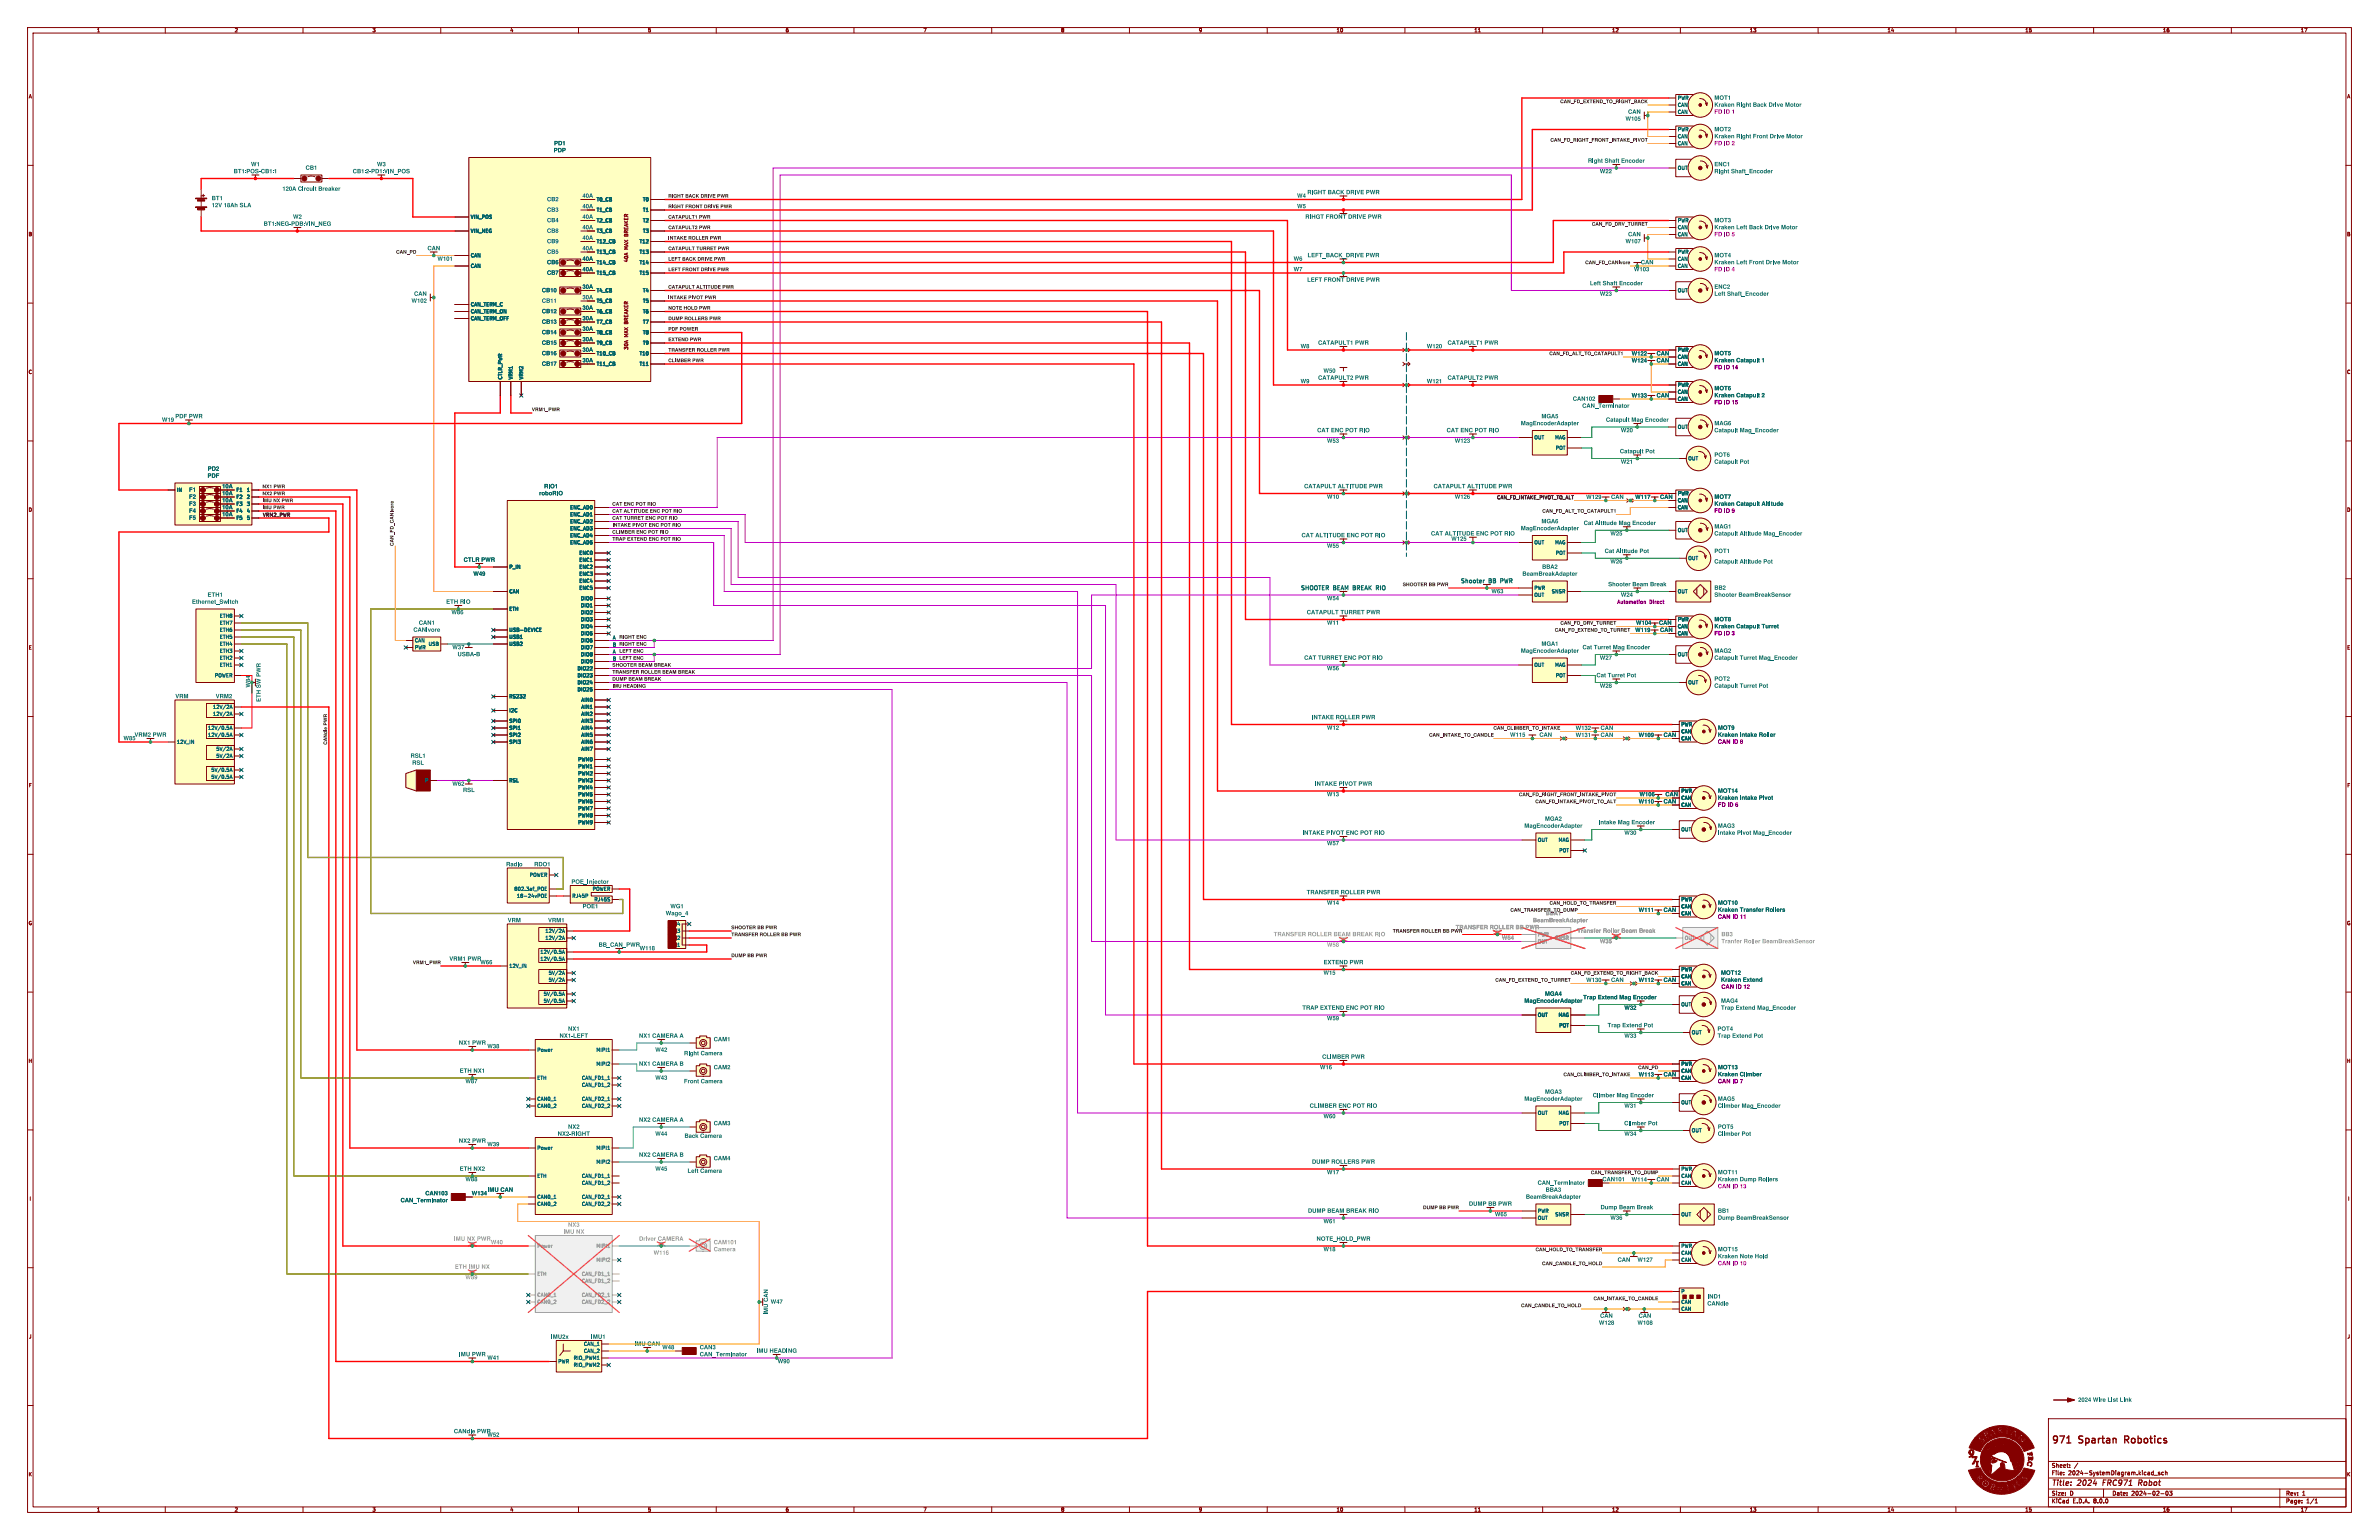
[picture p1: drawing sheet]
<svg xmlns="http://www.w3.org/2000/svg" width="864mm" height="559mm" viewBox="0 0 864 559" stroke-linecap="round" stroke-linejoin="round" font-family="sans-serif">
<defs><g id="words">
<g font-size="3.5" fill="#840000">
<text x="744.6" y="524.5">971</text>
<text x="754.8" y="524.5">Spartan</text>
<text x="772.4" y="524.5">Robotics</text>
</g>
<g font-size="2.8" fill="#840000">
<text x="744.6" y="539.7">Title:</text>
<text x="754.3" y="539.7">2024</text>
<text x="764.2" y="539.7">FRC971</text>
<text x="778" y="539.7">Robot</text>
</g>
<g font-size="2.1" fill="#006464">
<text x="591" y="41.7">CAN</text>
<text x="622.3" y="36.6">MOT1</text>
<text x="622.3" y="39.2">Kraken Right Back Drive Motor</text>
<text x="590" y="44.3">W105</text>
<text x="201.1" y="53.1">PD1</text>
<text x="622.3" y="48.1">MOT2</text>
<text x="622.3" y="50.6">Kraken Right Front Drive Motor</text>
<text x="201" y="55.7">PDP</text>
<text x="576.4" y="59.5">Right Shaft Encoder</text>
<text x="84.8" y="63.3">BT1:POS-CB1:1</text>
<text x="91.1" y="60.8">W1</text>
<text x="110.9" y="62">CB1</text>
<text x="128" y="63.3">CB1:2-PD1:VIN_POS</text>
<text x="136.8" y="60.8">W3</text>
<text x="580.7" y="63.3">W22</text>
<text x="622.3" y="60.8">ENC1</text>
<text x="622.3" y="63.3">Right Shaft_Encoder</text>
<text x="102.5" y="69.7">120A Circuit Breaker</text>
<text x="474.5" y="70.9">RIGHT BACK DRIVE PWR</text>
<text x="76.8" y="73.1">BT1</text>
<text x="76.8" y="75.6">12V 18Ah SLA</text>
<text x="198.5" y="77.3">CB3</text>
<text x="198.5" y="73.5">CB2</text>
<text x="470.8" y="72.2">W4</text>
<text x="470.8" y="76">W5</text>
<text x="95.7" y="82.4">BT1:NEG-PDB:VIN_NEG</text>
<text x="106.3" y="79.8">W2</text>
<text x="198.5" y="81.1">CB4</text>
<text x="473.8" y="79.8">RIHGT FRONT DRIVE PWR</text>
<text x="622.3" y="81.1">MOT3</text>
<text x="622.3" y="83.6">Kraken Left Back Drive Motor</text>
<text x="198.5" y="88.7">CB9</text>
<text x="198.5" y="84.9">CB8</text>
<text x="590" y="88.7">W107</text>
<text x="591" y="86.2">CAN</text>
<text x="155.2" y="91.2">CAN</text>
<text x="158.7" y="95.1">W101</text>
<text x="198.5" y="92.5">CB5</text>
<text x="469.6" y="95.1">W6</text>
<text x="474.6" y="93.8">LEFT_BACK_DRIVE PWR</text>
<text x="622.3" y="93.8">MOT4</text>
<text x="198.5" y="96.3">CB6</text>
<text x="198.5" y="100.1">CB7</text>
<text x="469.6" y="98.9">W7</text>
<text x="593.1" y="98.9">W103</text>
<text x="595.6" y="96.3">CAN</text>
<text x="622.3" y="96.3">Kraken Left Front Drive Motor</text>
<text x="150.3" y="107.8">CAN</text>
<text x="196.7" y="106.5">CB10</text>
<text x="474.5" y="102.7">LEFT FRONT DRIVE PWR</text>
<text x="577.1" y="103.9">Left Shaft Encoder</text>
<text x="580.7" y="107.8">W23</text>
<text x="622.3" y="105.2">ENC2</text>
<text x="622.3" y="107.8">Left Shaft_Encoder</text>
<text x="149.3" y="110.3">W102</text>
<text x="196.7" y="110.3">CB11</text>
<text x="196.7" y="117.9">CB13</text>
<text x="196.7" y="114.1">CB12</text>
<text x="196.7" y="121.7">CB14</text>
<text x="196.7" y="125.5">CB15</text>
<text x="478.5" y="125.5">CATAPULT1 PWR</text>
<text x="525.5" y="125.5">CATAPULT1 PWR</text>
<text x="196.7" y="129.3">CB16</text>
<text x="472.1" y="126.8">W8</text>
<text x="517.9" y="126.8">W120</text>
<text x="592.3" y="129.4">W122</text>
<text x="592.3" y="132">W124</text>
<text x="601.3" y="129.4">CAN</text>
<text x="601.3" y="131.9">CAN</text>
<text x="622.3" y="129.3">MOT5</text>
<text x="622.3" y="131.9">Kraken Catapult 1</text>
<text x="196.7" y="133.2">CB17</text>
<text x="480.4" y="135.7">W50</text>
<text x="472.1" y="139.5">W9</text>
<text x="478.5" y="138.2">CATAPULT2 PWR</text>
<text x="517.9" y="139.5">W121</text>
<text x="525.5" y="138.2">CATAPULT2 PWR</text>
<text x="622.3" y="142">MOT6</text>
<text x="570.9" y="145.9">CAN102</text>
<text x="574.4" y="148.4">CAN_Terminator</text>
<text x="592.3" y="144.7">W133</text>
<text x="601.3" y="144.6">CAN</text>
<text x="622.3" y="144.6">Kraken Catapult 2</text>
<text x="58.8" y="153.5">W19</text>
<text x="63.6" y="152.2">PDF PWR</text>
<text x="552" y="154.7">MagEncoderAdapter</text>
<text x="559.5" y="152.2">MGA5</text>
<text x="583" y="153.5">Catapult Mag Encoder</text>
<text x="622.3" y="154.7">MAG6</text>
<text x="478.1" y="157.3">CAT ENC POT RIO</text>
<text x="481.7" y="161.1">W53</text>
<text x="525.1" y="157.3">CAT ENC POT RIO</text>
<text x="528.1" y="161.1">W123</text>
<text x="588.3" y="157.3">W20</text>
<text x="622.3" y="157.3">Catapult Mag_Encoder</text>
<text x="588" y="164.9">Catapult Pot</text>
<text x="622.3" y="166.2">POT6</text>
<text x="75.3" y="173.8">PDF</text>
<text x="75.4" y="171.3">PD2</text>
<text x="588.3" y="168.7">W21</text>
<text x="622.3" y="168.7">Catapult Pot</text>
<text x="68.6" y="178.9">F1</text>
<text x="80.6" y="177.6">10A</text>
<text x="197.5" y="177.6">RIO1</text>
<text x="473.4" y="177.6">CATAPULT ALTITUDE PWR</text>
<text x="520.4" y="177.6">CATAPULT ALTITUDE PWR</text>
<text x="68.6" y="184">F3</text>
<text x="68.6" y="181.4">F2</text>
<text x="80.6" y="182.7">10A</text>
<text x="80.6" y="185.2">10A</text>
<text x="80.6" y="180.1">10A</text>
<text x="195.7" y="180.1">roboRIO</text>
<text x="481.7" y="181.4">W10</text>
<text x="528.1" y="181.4">W126</text>
<text x="575.8" y="181.5">W129</text>
<text x="584.8" y="181.5">CAN</text>
<text x="593.5" y="181.5">W117</text>
<text x="602.6" y="181.5">CAN</text>
<text x="622.3" y="181.4">MOT7</text>
<text x="622.3" y="184">Kraken Catapult Altitude</text>
<text x="68.6" y="186.5">F4</text>
<text x="68.6" y="189">F5</text>
<text x="80.6" y="187.8">10A</text>
<text x="559.5" y="190.3">MGA6</text>
<text x="574.9" y="190.9">Cat Altitude Mag Encoder</text>
<text x="472.5" y="195.4">CAT ALTITUDE ENC POT RIO</text>
<text x="519.5" y="194.7">CAT ALTITUDE ENC POT RIO</text>
<text x="526.8" y="196.7">W125</text>
<text x="552" y="192.8">MagEncoderAdapter</text>
<text x="584.5" y="194.7">W25</text>
<text x="622.3" y="192.2">MAG1</text>
<text x="622.3" y="194.7">Catapult Altitude Mag_Encoder</text>
<text x="481.7" y="199.2">W55</text>
<text x="582.5" y="201.1">Cat Altitude Pot</text>
<text x="622.3" y="201.1">POT1</text>
<text x="168.3" y="204.3">CTLR PWR</text>
<text x="171.8" y="209.4">W49</text>
<text x="552.6" y="209.4">BeamBreakAdapter</text>
<text x="559.8" y="206.8">BBA2</text>
<text x="584.5" y="204.9">W26</text>
<text x="622.3" y="204.9">Catapult Altitude Pot</text>
<text x="472" y="214.6">SHOOTER</text>
<text x="484" y="214.6">BEAM BREAK RIO</text>
<text x="530" y="212">Shooter</text>
<text x="540.5" y="212">BB</text>
<text x="541.4" y="215.7">W63</text>
<text x="545.3" y="212">PWR</text>
<text x="583.8" y="213.2">Shooter Beam Break</text>
<text x="622.3" y="214.4">BB2</text>
<text x="69.7" y="219.5">Ethernet_Switch</text>
<text x="75.3" y="217">ETH1</text>
<text x="161.9" y="219.5">ETH RIO</text>
<text x="481.7" y="218.2">W54</text>
<text x="588.3" y="217">W24</text>
<text x="622.3" y="217">Shooter BeamBreakSensor</text>
<text x="152" y="227.1">CAN1</text>
<text x="163.8" y="223.3">W86</text>
<text x="474.4" y="223.3">CATAPULT TURRET PWR</text>
<text x="481.7" y="227.1">W11</text>
<text x="593.8" y="227.1">W104</text>
<text x="602.2" y="227.1">CAN</text>
<text x="622.3" y="225.9">MOT8</text>
<text x="150.1" y="229.7">CANivore</text>
<text x="593.5" y="229.8">W119</text>
<text x="602.6" y="229.7">CAN</text>
<text x="622.3" y="228.4">Kraken Catapult Turret</text>
<text x="164.2" y="236">W37</text>
<text x="166.1" y="238.6">USBA-B</text>
<text x="473.4" y="239.8">CAT TURRET ENC POT RIO</text>
<text x="552" y="237.3">MagEncoderAdapter</text>
<text x="559.5" y="234.8">MGA1</text>
<text x="574.5" y="236">Cat Turret Mag Encoder</text>
<text x="580.7" y="239.8">W27</text>
<text x="622.3" y="237.3">MAG2</text>
<text x="622.3" y="239.8">Catapult Turret Mag_Encoder</text>
<text x="481.7" y="243.6">W56</text>
<text x="579.5" y="246.2">Cat Turret Pot</text>
<text x="580.7" y="250">W28</text>
<text x="622.3" y="247.5">POT2</text>
<text x="622.3" y="250">Catapult Turret Pot</text>
<text x="63.6" y="253.8">VRM</text>
<text x="78.3" y="253.8">VRM2</text>
<text x="95.1" y="254.7" transform="rotate(-90 95.1 254.7)">ETH SW PWR</text>
<text x="476.1" y="261.4">INTAKE ROLLER PWR</text>
<text x="44.8" y="269">W85</text>
<text x="48.8" y="267.8">VRM2 PWR</text>
<text x="481.7" y="265.2">W12</text>
<text x="548.1" y="267.8">W115</text>
<text x="558.8" y="267.8">CAN</text>
<text x="571.9" y="265.3">W132</text>
<text x="571.9" y="267.9">W131</text>
<text x="581" y="265.3">CAN</text>
<text x="581" y="267.8">CAN</text>
<text x="594.8" y="267.9">W109</text>
<text x="603.9" y="267.8">CAN</text>
<text x="623.6" y="265.2">MOT9</text>
<text x="623.6" y="267.8">Kraken Intake Roller</text>
<text x="149" y="275.4">RSL1</text>
<text x="149.6" y="277.9">RSL</text>
<text x="164.2" y="285.6">W62</text>
<text x="168" y="287.8">RSL</text>
<text x="477.2" y="285.6">INTAKE PIVOT PWR</text>
<text x="481.7" y="289.4">W13</text>
<text x="594.8" y="292">W110</text>
<text x="595.1" y="289.4">W106</text>
<text x="603.9" y="292">CAN</text>
<text x="604.5" y="289.4">CAN</text>
<text x="623.6" y="288.1">MOT14</text>
<text x="623.6" y="290.6">Kraken Intake Pivot</text>
<text x="560.8" y="298.3">MGA2</text>
<text x="580.3" y="299.5">Intake Mag Encoder</text>
<text x="472.7" y="303.3">INTAKE PIVOT ENC POT RIO</text>
<text x="553.3" y="300.8">MagEncoderAdapter</text>
<text x="589.6" y="303.3">W30</text>
<text x="623.6" y="300.8">MAG3</text>
<text x="623.6" y="303.3">Intake Pivot Mag_Encoder</text>
<text x="481.7" y="307.1">W57</text>
<text x="183.7" y="314.8">Radio</text>
<text x="193.9" y="314.8">RDO1</text>
<text x="207.4" y="321.1">POE_Injector</text>
<text x="474.3" y="324.9">TRANSFER ROLLER PWR</text>
<text x="481.7" y="328.7">W14</text>
<text x="623.6" y="328.7">MOT10</text>
<text x="184.3" y="335.1">VRM</text>
<text x="198.9" y="335.1">VRM1</text>
<text x="211.5" y="330">POE1</text>
<text x="241.6" y="332.5">Wago_4</text>
<text x="243.3" y="330">WG1</text>
<text x="594.8" y="331.4">W111</text>
<text x="603.9" y="331.3">CAN</text>
<text x="623.6" y="331.3">Kraken Transfer Rollers</text>
<text x="217.3" y="344">BB_CAN_PWR</text>
<text x="232.1" y="345.2">W118</text>
<text x="163.1" y="349.1">VRM1 PWR</text>
<text x="174.3" y="350.3">W66</text>
<text x="480.5" y="350.3">EXTEND PWR</text>
<text x="480.4" y="354.1">W15</text>
<text x="575.8" y="356.8">W130</text>
<text x="584.8" y="356.7">CAN</text>
<text x="594.8" y="356.8">W112</text>
<text x="603.9" y="356.7">CAN</text>
<text x="624.7" y="354.1">MOT12</text>
<text x="624.7" y="356.7">Kraken Extend</text>
<text x="553.3" y="364.3">MagEncoderAdapter</text>
<text x="560.8" y="361.8">MGA4</text>
<text x="574.7" y="363">Trap Extend Mag Encoder</text>
<text x="624.7" y="364.3">MAG4</text>
<text x="472.7" y="366.8">TRAP EXTEND ENC POT RIO</text>
<text x="481.7" y="370.6">W59</text>
<text x="589.6" y="366.8">W32</text>
<text x="624.7" y="366.8">Trap Extend Mag_Encoder</text>
<text x="203.1" y="377">NX1-LEFT</text>
<text x="206.2" y="374.5">NX1</text>
<text x="231.9" y="377">NX1 CAMERA A</text>
<text x="583.5" y="373.2">Trap Extend Pot</text>
<text x="589.6" y="377">W33</text>
<text x="623.4" y="374.5">POT4</text>
<text x="623.4" y="377">Trap Extend Pot</text>
<text x="166.5" y="379.5">NX1 PWR</text>
<text x="176.9" y="380.8">W38</text>
<text x="237.8" y="382.1">W42</text>
<text x="248.3" y="383.3">Right Camera</text>
<text x="259.1" y="378.3">CAM1</text>
<text x="166.8" y="389.7">ETH NX1</text>
<text x="231.9" y="387.2">NX1 CAMERA B</text>
<text x="259.1" y="388.4">CAM2</text>
<text x="479.1" y="388.4">W16</text>
<text x="480" y="384.6">CLIMBER PWR</text>
<text x="623.6" y="388.4">MOT13</text>
<text x="168.9" y="393.5">W87</text>
<text x="237.8" y="392.2">W43</text>
<text x="248.2" y="393.5">Front Camera</text>
<text x="594.8" y="391.1">W113</text>
<text x="603.9" y="391">CAN</text>
<text x="623.6" y="391">Kraken Climber</text>
<text x="553.3" y="399.9">MagEncoderAdapter</text>
<text x="560.8" y="397.3">MGA3</text>
<text x="578.2" y="398.6">Climber Mag Encoder</text>
<text x="623.6" y="399.9">MAG5</text>
<text x="231.9" y="407.5">NX2 CAMERA A</text>
<text x="475.4" y="402.4">CLIMBER ENC POT RIO</text>
<text x="480.4" y="406.2">W60</text>
<text x="589.6" y="402.4">W31</text>
<text x="623.6" y="402.4">Climber Mag_Encoder</text>
<text x="202.4" y="412.6">NX2-RIGHT</text>
<text x="206.2" y="410">NX2</text>
<text x="237.8" y="412.6">W44</text>
<text x="248.5" y="413.3">Back Camera</text>
<text x="259.1" y="408.7">CAM3</text>
<text x="589.6" y="408.7">Climber Pot</text>
<text x="589.6" y="412.6">W34</text>
<text x="623.6" y="410">POT5</text>
<text x="623.6" y="412.6">Climber Pot</text>
<text x="166.5" y="415.1">NX2 PWR</text>
<text x="176.9" y="416.4">W39</text>
<text x="166.8" y="425.3">ETH NX2</text>
<text x="231.9" y="420.2">NX2 CAMERA B</text>
<text x="237.8" y="425.3">W45</text>
<text x="259.1" y="421.4">CAM4</text>
<text x="476.2" y="422.7">DUMP ROLLERS PWR</text>
<text x="168.9" y="429.1">W88</text>
<text x="249.5" y="426">Left Camera</text>
<text x="481.7" y="426.5">W17</text>
<text x="558.2" y="430.3">CAN_Terminator</text>
<text x="581.7" y="429.1">CAN101</text>
<text x="592.3" y="429.2">W114</text>
<text x="601.3" y="429.1">CAN</text>
<text x="623.6" y="426.5">MOT11</text>
<text x="623.6" y="429.1">Kraken Dump Rollers</text>
<text x="145.4" y="436.7">CAN_Terminator</text>
<text x="154.4" y="434.1">CAN103</text>
<text x="171.2" y="434.1">W134</text>
<text x="177" y="432.9">IMU CAN</text>
<text x="533.2" y="438">DUMP BB PWR</text>
<text x="553.9" y="435.4">BeamBreakAdapter</text>
<text x="561" y="432.9">BBA3</text>
<text x="474.8" y="440.5">DUMP BEAM BREAK RIO</text>
<text x="542.6" y="441.8">W65</text>
<text x="581" y="439.2">Dump Beam Break</text>
<text x="584.5" y="443">W36</text>
<text x="623.6" y="440.5">BB1</text>
<text x="623.6" y="443">Dump BeamBreakSensor</text>
<text x="480.4" y="444.3">W61</text>
<text x="477.9" y="450.7">NOTE_HOLD_PWR</text>
<text x="480.4" y="454.5">W18</text>
<text x="623.6" y="454.5">MOT15</text>
<text x="587.2" y="458.3">CAN</text>
<text x="594.4" y="458.3">W127</text>
<text x="623.6" y="457">Kraken Note Hold</text>
<text x="279.7" y="473.5">W47</text>
<text x="619.8" y="471.6">IND1</text>
<text x="279.2" y="477.1" transform="rotate(-90 279.2 477.1)">IMU CAN</text>
<text x="580.8" y="478.6">CAN</text>
<text x="594.8" y="478.6">CAN</text>
<text x="619.8" y="474.1">CANdle</text>
<text x="580.4" y="481.1">W128</text>
<text x="594.4" y="481.1">W108</text>
<text x="200" y="486.2">IMU2x</text>
<text x="214.5" y="486.2">IMU1</text>
<text x="230.3" y="488.8">IMU CAN</text>
<text x="240.4" y="490">W48</text>
<text x="254" y="490">CAN3</text>
<text x="274.6" y="491.3">IMU HEADING</text>
<text x="166.6" y="492.6">IMU PWR</text>
<text x="176.9" y="493.8">W41</text>
<text x="254" y="492.6">CAN_Terminator</text>
<text x="282.3" y="495.1">W90</text>
<text x="754.4" y="509.1">2024 Wire List Link</text>
<text x="164.8" y="520.5">CANdle PWR</text>
<text x="176.9" y="521.8">W52</text>
</g>
<g font-size="2.1" fill="#840084">
<text x="622.3" y="41.7">FD ID 1</text>
<text x="622.3" y="53.1">FD ID 2</text>
<text x="622.3" y="86.2">FD ID 5</text>
<text x="622.3" y="98.9">FD ID 4</text>
<text x="622.3" y="134.4">FD ID 14</text>
<text x="622.3" y="147.1">FD ID 15</text>
<text x="622.3" y="186.5">FD ID 9</text>
<text x="622.3" y="230.9">FD ID 3</text>
<text x="623.6" y="270.3">CAN ID 8</text>
<text x="623.6" y="293.2">FD ID 6</text>
<text x="623.6" y="333.8">CAN ID 11</text>
<text x="624.8" y="359.2">CAN ID 12</text>
<text x="623.6" y="393.5">CAN ID 7</text>
<text x="623.6" y="431.6">CAN ID 13</text>
<text x="623.6" y="459.5">CAN ID 10</text>
</g>
<g font-size="2.1" fill="#840000">
<text x="211.4" y="76">40A</text>
<text x="211.4" y="72.2">40A</text>
<text x="211.4" y="83.6">40A</text>
<text x="211.4" y="79.8">40A</text>
<text x="211.4" y="87.4">40A</text>
<text x="211.4" y="91.2">40A</text>
<text x="211.4" y="95.1">40A</text>
<text x="211.4" y="98.9">40A</text>
<text x="211.4" y="105.2">30A</text>
<text x="211.4" y="109">30A</text>
<text x="211.4" y="112.8">30A</text>
<text x="211.4" y="116.6">30A</text>
<text x="211.4" y="120.5">30A</text>
<text x="211.4" y="124.3">30A</text>
<text x="211.4" y="128.1">30A</text>
<text x="211.4" y="131.9">30A</text>
<text x="744.6" y="532.9">Sheet:</text>
<text x="753.1" y="532.9">/</text>
<text x="744.6" y="535.6">File:</text>
<text x="751" y="535.6">2024-SystemDiagram.kicad_sch</text>
<text x="744.6" y="545.8">KiCad</text>
<text x="744.6" y="543">Size:</text>
<text x="751.6" y="543">D</text>
<text x="752.6" y="545.8">E.D.A.</text>
<text x="760.5" y="545.8">8.0.0</text>
<text x="766.6" y="543">Date:</text>
<text x="773.9" y="543">2024-02-03</text>
<text x="829.6" y="543.1">Rev:</text>
<text x="829.6" y="545.8">Page:</text>
<text x="836" y="543.1">1</text>
<text x="837.4" y="545.8">1/1</text>
</g>
<text font-size="2.1" fill="#009600" x="91.2" y="249.5" transform="rotate(-90 91.2 249.5)">W84</text>
<g font-size="2.1" fill="#989898">
<text x="556.4" y="335.1">BeamBreakAdapter</text>
<text x="561" y="332.5">BBA1</text>
<text x="462.3" y="340.2">TRANSFER ROLLER BEAM BREAK RIO</text>
<text x="528.4" y="337.6">TRANSFER ROLLER BB PWR</text>
<text x="545.2" y="341.4">W64</text>
<text x="572.5" y="338.9">Transfer Roller Beam Break</text>
<text x="624.8" y="340.2">BB3</text>
<text x="481.7" y="344">W58</text>
<text x="580.7" y="342.7">W35</text>
<text x="624.8" y="342.7">Tranfer Roller BeamBreakSensor</text>
<text x="204.4" y="448.1">IMU NX</text>
<text x="206.2" y="445.6">NX3</text>
<text x="164.8" y="450.7">IMU NX PWR</text>
<text x="178.1" y="451.9">W40</text>
<text x="232" y="450.7">Driver CAMERA</text>
<text x="237.2" y="455.7">W116</text>
<text x="259.1" y="451.9">CAM101</text>
<text x="259.1" y="454.5">Camera</text>
<text x="165.1" y="460.8">ETH IMU NX</text>
<text x="168.9" y="464.6">W89</text>
</g>
<g font-size="1.8" fill="#840000">
<text x="35" y="12">1</text>
<text x="85" y="12">2</text>
<text x="135" y="12">3</text>
<text x="185" y="12">4</text>
<text x="235" y="12">5</text>
<text x="285" y="12">6</text>
<text x="335" y="12">7</text>
<text x="385" y="12">8</text>
<text x="435" y="12">9</text>
<text x="485" y="12">10</text>
<text x="535" y="12">11</text>
<text x="585" y="12">12</text>
<text x="635" y="12">13</text>
<text x="685" y="12">14</text>
<text x="735" y="12">15</text>
<text x="785" y="12">16</text>
<text x="835" y="12">17</text>
<text x="10.2" y="36">A</text>
<text x="851.8" y="36">A</text>
<text x="10.1" y="86">B</text>
<text x="851.7" y="86">B</text>
<text x="228.2" y="95.3" transform="rotate(-90 228.2 95.3)">40A</text>
<text x="228.2" y="90.6" transform="rotate(-90 228.2 90.6)">MAX BREAKER</text>
<text x="228.2" y="122.4" transform="rotate(-90 228.2 122.4)">MAX BREAKER</text>
<text x="228.2" y="127.1" transform="rotate(-90 228.2 127.1)">30A</text>
<text x="10.1" y="136">C</text>
<text x="851.7" y="136">C</text>
<text x="10.1" y="186">D</text>
<text x="851.7" y="186">D</text>
<text x="10.2" y="236">E</text>
<text x="851.8" y="236">E</text>
<text x="10.2" y="286">F</text>
<text x="851.8" y="286">F</text>
<text x="10.1" y="336">G</text>
<text x="851.7" y="336">G</text>
<text x="10.1" y="386">H</text>
<text x="851.7" y="386">H</text>
<text x="10.4" y="436">I</text>
<text x="852" y="436">I</text>
<text x="10.3" y="486">J</text>
<text x="851.9" y="486">J</text>
<text x="10.1" y="536">K</text>
<text x="851.7" y="536">K</text>
<text x="35" y="548.8">1</text>
<text x="85" y="548.8">2</text>
<text x="135" y="548.8">3</text>
<text x="185" y="548.8">4</text>
<text x="235" y="548.8">5</text>
<text x="285" y="548.8">6</text>
<text x="335" y="548.8">7</text>
<text x="385" y="548.8">8</text>
<text x="435" y="548.8">9</text>
<text x="485" y="548.8">10</text>
<text x="535" y="548.8">11</text>
<text x="585" y="548.8">12</text>
<text x="635" y="548.8">13</text>
<text x="685" y="548.8">14</text>
<text x="735" y="548.8">15</text>
<text x="785" y="548.8">16</text>
<text x="835" y="548.8">17</text>
</g>
<g font-size="1.8" fill="#0f0f0f">
<text x="566.4" y="37.7">CAN_FD_EXTEND_TO_RIGHT_BACK</text>
<text x="562.8" y="51.6">CAN_FD_RIGHT_FRONT_INTAKE_PIVOT</text>
<text x="242.6" y="71.9">RIGHT BACK DRIVE PWR</text>
<text x="242.6" y="75.8">RIGHT FRONT DRIVE PWR</text>
<text x="242.6" y="83.4">CATAPULT2 PWR</text>
<text x="242.6" y="79.6">CATAPULT1 PWR</text>
<text x="577.8" y="82.1">CAN_FD_DRV_TURRET</text>
<text x="242.6" y="87.2">INTAKE ROLLER PWR</text>
<text x="143.8" y="92.3">CAN_PD</text>
<text x="242.6" y="91">CATAPULT TURRET PWR</text>
<text x="242.6" y="94.8">LEFT BACK DRIVE PWR</text>
<text x="242.6" y="98.6">LEFT FRONT DRIVE PWR</text>
<text x="575.4" y="96.1">CAN_FD_CANivore</text>
<text x="242.6" y="105">CATAPULT ALTITUDE PWR</text>
<text x="242.6" y="108.8">INTAKE PIVOT PWR</text>
<text x="242.6" y="112.6">NOTE HOLD PWR</text>
<text x="242.6" y="116.4">DUMP ROLLERS PWR</text>
<text x="242.6" y="124">EXTEND PWR</text>
<text x="242.6" y="120.2">PDF POWER</text>
<text x="242.6" y="127.8">TRANSFER ROLLER PWR</text>
<text x="242.6" y="131.6">CLIMBER PWR</text>
<text x="562.4" y="129.1">CAN_FD_ALT_TO_CATAPULT1</text>
<text x="193" y="149.4">VRM1_PWR</text>
<text x="95.2" y="179.9">NX2 PWR</text>
<text x="95.2" y="177.4">NX1 PWR</text>
<text x="95.2" y="182.4">IMU NX PWR</text>
<text x="95.2" y="185">IMU PWR</text>
<text x="222.2" y="183.7">CAT ENC POT RIO</text>
<text x="543.1" y="181.3">CAN_FD_INTAKE_PIVOT_TO_ALT</text>
<text x="95.2" y="187.6">VRM2_PWR</text>
<text x="222.2" y="186.2">CAT ALTITUDE ENC POT RIO</text>
<text x="222.2" y="191.3">INTAKE PIVOT ENC POT RIO</text>
<text x="222.2" y="188.8">CAT TURRET ENC POT RIO</text>
<text x="559.9" y="186.2">CAN_FD_ALT_TO_CATAPULT1</text>
<text x="222.2" y="193.9">CLIMBER ENC POT RIO</text>
<text x="222.2" y="196.4">TRAP EXTEND ENC POT RIO</text>
<text x="143.1" y="198.1" transform="rotate(-90 143.1 198.1)">CAN_FD_CANivore</text>
<text x="509.2" y="212.9">SHOOTER BB PWR</text>
<text x="566.4" y="226.9">CAN_FD_DRV_TURRET</text>
<text x="224.8" y="232">RIGHT ENC</text>
<text x="564.4" y="229.4">CAN_FD_EXTEND_TO_TURRET</text>
<text x="224.8" y="239.6">LEFT ENC</text>
<text x="224.8" y="234.5">RIGHT ENC</text>
<text x="224.8" y="237">LEFT ENC</text>
<text x="222.2" y="242.1">SHOOTER BEAM BREAK</text>
<text x="222.2" y="244.7">TRANSFER ROLLER BEAM BREAK</text>
<text x="222.2" y="247.2">DUMP BEAM BREAK</text>
<text x="222.2" y="249.7">IMU HEADING</text>
<text x="518.8" y="267.5">CAN_INTAKE_TO_CANDLE</text>
<text x="542.1" y="265">CAN_CLIMBER_TO_INTAKE</text>
<text x="118.9" y="270.2" transform="rotate(-90 118.9 270.2)">CANdle PWR</text>
<text x="551.4" y="289.1">CAN_FD_RIGHT_FRONT_INTAKE_PIVOT</text>
<text x="557.3" y="291.7">CAN_FD_INTAKE_PIVOT_TO_ALT</text>
<text x="562.5" y="328.5">CAN_HOLD_TO_TRANSFER</text>
<text x="548.3" y="331">CAN_TRANSFER_TO_DUMP</text>
<text x="265.4" y="337.4">SHOOTER BB PWR</text>
<text x="265.4" y="339.9">TRANSFER ROLLER BB PWR</text>
<text x="505.5" y="338.6">TRANSFER ROLLER BB PWR</text>
<text x="265.4" y="347.5">DUMP BB PWR</text>
<text x="149.8" y="350.1">VRM1_PWR</text>
<text x="570.2" y="353.9">CAN_FD_EXTEND_TO_RIGHT_BACK</text>
<text x="542.8" y="356.4">CAN_FD_EXTEND_TO_TURRET</text>
<text x="594.6" y="388.2">CAN_PD</text>
<text x="567.5" y="390.7">CAN_CLIMBER_TO_INTAKE</text>
<text x="577.5" y="426.3">CAN_TRANSFER_TO_DUMP</text>
<text x="516.6" y="439">DUMP BB PWR</text>
<text x="557.4" y="454.2">CAN_HOLD_TO_TRANSFER</text>
<text x="559.8" y="459.3">CAN_CANDLE_TO_HOLD</text>
<text x="578.4" y="472">CAN_INTAKE_TO_CANDLE</text>
<text x="552.1" y="474.5">CAN_CANDLE_TO_HOLD</text>
</g>
<g font-size="1.8" fill="#006464">
<text x="608.8" y="41.7">CAN</text>
<text x="608.8" y="39.1">CAN</text>
<text x="608.8" y="36.6">PWR</text>
<text x="608.8" y="53.1">CAN</text>
<text x="608.8" y="50.5">CAN</text>
<text x="608.8" y="48">PWR</text>
<text x="608.8" y="62">OUT</text>
<text x="216.4" y="73.4">T0_CB</text>
<text x="216.4" y="77.2">T1_CB</text>
<text x="233" y="73.4">T0</text>
<text x="233" y="77.2">T1</text>
<text x="170.7" y="79.8">VIN_POS</text>
<text x="216.4" y="81">T2_CB</text>
<text x="233" y="81">T2</text>
<text x="608.8" y="83.6">CAN</text>
<text x="608.8" y="81">PWR</text>
<text x="170.7" y="84.8">VIN_NEG</text>
<text x="216.4" y="88.6">T12_CB</text>
<text x="216.4" y="84.8">T3_CB</text>
<text x="231.8" y="88.6">T12</text>
<text x="233" y="84.8">T3</text>
<text x="608.8" y="86.1">CAN</text>
<text x="170.7" y="93.7">CAN</text>
<text x="216.4" y="92.5">T13_CB</text>
<text x="231.8" y="92.5">T13</text>
<text x="608.8" y="95">CAN</text>
<text x="608.8" y="92.5">PWR</text>
<text x="170.7" y="97.5">CAN</text>
<text x="216.4" y="96.3">T14_CB</text>
<text x="216.4" y="100.1">T15_CB</text>
<text x="231.8" y="96.3">T14</text>
<text x="231.8" y="100.1">T15</text>
<text x="608.8" y="97.5">CAN</text>
<text x="216.4" y="106.4">T4_CB</text>
<text x="233" y="106.4">T4</text>
<text x="608.8" y="106.4">OUT</text>
<text x="170.7" y="111.5">CAN_TERM_C</text>
<text x="216.4" y="110.2">T5_CB</text>
<text x="233" y="110.2">T5</text>
<text x="170.7" y="116.6">CAN_TERM_OFF</text>
<text x="170.7" y="114">CAN_TERM_ON</text>
<text x="216.4" y="114">T6_CB</text>
<text x="216.4" y="117.9">T7_CB</text>
<text x="233" y="114">T6</text>
<text x="233" y="117.9">T7</text>
<text x="216.4" y="121.7">T8_CB</text>
<text x="216.4" y="125.5">T9_CB</text>
<text x="233" y="121.7">T8</text>
<text x="233" y="125.5">T9</text>
<text x="216.4" y="129.3">T10_CB</text>
<text x="231.8" y="129.3">T10</text>
<text x="608.8" y="130.6">CAN</text>
<text x="608.8" y="128">PWR</text>
<text x="182.6" y="137.9" transform="rotate(-90 182.6 137.9)">CTLR_PWR</text>
<text x="186.4" y="137.9" transform="rotate(-90 186.4 137.9)">VRM1</text>
<text x="190.2" y="137.9" transform="rotate(-90 190.2 137.9)">VRM2</text>
<text x="216.4" y="133.1">T11_CB</text>
<text x="231.8" y="133.1">T11</text>
<text x="608.8" y="133.1">CAN</text>
<text x="608.8" y="143.3">CAN</text>
<text x="608.8" y="140.7">PWR</text>
<text x="608.8" y="145.8">CAN</text>
<text x="608.8" y="156">OUT</text>
<text x="556.8" y="159.8">OUT</text>
<text x="564.1" y="159.8">MAG</text>
<text x="564.4" y="163.6">POT</text>
<text x="612.6" y="167.4">OUT</text>
<text x="64" y="178.8">IN</text>
<text x="85.6" y="178.8">F1</text>
<text x="89.2" y="178.8">1</text>
<text x="85.6" y="181.4">F2</text>
<text x="85.6" y="183.9">F3</text>
<text x="89.2" y="181.4">2</text>
<text x="89.2" y="183.9">3</text>
<text x="206.6" y="185.2">ENC_AD0</text>
<text x="608.8" y="185.2">CAN</text>
<text x="608.8" y="182.6">CAN</text>
<text x="608.8" y="180.1">PWR</text>
<text x="85.6" y="186.4">F4</text>
<text x="85.6" y="189">F5</text>
<text x="89.2" y="186.4">4</text>
<text x="89.2" y="189">5</text>
<text x="206.6" y="187.7">ENC_AD1</text>
<text x="206.6" y="190.2">ENC_AD2</text>
<text x="206.6" y="192.8">ENC_AD3</text>
<text x="206.6" y="195.3">ENC_AD4</text>
<text x="206.6" y="197.9">ENC_AD5</text>
<text x="556.8" y="197.9">OUT</text>
<text x="564.1" y="197.9">MAG</text>
<text x="608.8" y="193.4">OUT</text>
<text x="209.9" y="201.7">ENC0</text>
<text x="564.4" y="201.7">POT</text>
<text x="612.6" y="203.6">OUT</text>
<text x="184.7" y="206.8">P_IN</text>
<text x="209.9" y="204.2">ENC1</text>
<text x="209.9" y="206.8">ENC2</text>
<text x="209.9" y="209.3">ENC3</text>
<text x="184.7" y="215.6">CAN</text>
<text x="209.9" y="211.8">ENC4</text>
<text x="209.9" y="214.4">ENC5</text>
<text x="556.8" y="214.4">PWR</text>
<text x="562.9" y="215.6">SNSR</text>
<text x="608.8" y="215.6">OUT</text>
<text x="184.7" y="222">ETH</text>
<text x="210.5" y="218.2">DIO0</text>
<text x="210.5" y="220.7">DIO1</text>
<text x="556.8" y="216.9">OUT</text>
<text x="79.4" y="227.1">ETH7</text>
<text x="79.4" y="224.5">ETH8</text>
<text x="210.5" y="223.3">DIO2</text>
<text x="210.5" y="225.8">DIO3</text>
<text x="608.8" y="225.8">PWR</text>
<text x="79.4" y="232.2">ETH5</text>
<text x="79.4" y="229.6">ETH6</text>
<text x="150.4" y="233.4">CAN</text>
<text x="184.7" y="229.6">USB-DEVICE</text>
<text x="184.7" y="232.2">USB1</text>
<text x="210.5" y="228.3">DIO4</text>
<text x="210.5" y="230.9">DIO5</text>
<text x="210.5" y="233.4">DIO6</text>
<text x="608.8" y="230.9">CAN</text>
<text x="608.8" y="228.3">CAN</text>
<text x="79.4" y="239.8">ETH2</text>
<text x="79.4" y="237.2">ETH3</text>
<text x="79.4" y="234.7">ETH4</text>
<text x="150.4" y="236">PWR</text>
<text x="155.2" y="234.7">USB</text>
<text x="184.7" y="234.7">USB2</text>
<text x="210.5" y="236">DIO7</text>
<text x="210.5" y="238.5">DIO8</text>
<text x="608.8" y="238.5">OUT</text>
<text x="79.4" y="242.3">ETH1</text>
<text x="209.3" y="243.6">DIO22</text>
<text x="210.5" y="241">DIO9</text>
<text x="556.8" y="242.3">OUT</text>
<text x="564.1" y="242.3">MAG</text>
<text x="77.6" y="246.1">POWER</text>
<text x="209.3" y="246.1">DIO23</text>
<text x="209.3" y="248.7">DIO24</text>
<text x="209.3" y="251.2">DIO25</text>
<text x="564.4" y="246.1">POT</text>
<text x="612.6" y="248.7">OUT</text>
<text x="76.9" y="257.6">12V/2A</text>
<text x="184.7" y="253.7">RS232</text>
<text x="210.7" y="255">AIN0</text>
<text x="210.7" y="257.6">AIN1</text>
<text x="76.9" y="260.1">12V/2A</text>
<text x="184.7" y="258.8">I2C</text>
<text x="184.7" y="262.6">SPI0</text>
<text x="210.7" y="260.1">AIN2</text>
<text x="210.7" y="262.6">AIN3</text>
<text x="610.1" y="263.9">PWR</text>
<text x="75.1" y="267.7">12V/0.5A</text>
<text x="75.1" y="265.2">12V/0.5A</text>
<text x="184.7" y="265.2">SPI1</text>
<text x="184.7" y="267.7">SPI2</text>
<text x="210.7" y="265.2">AIN4</text>
<text x="210.7" y="267.7">AIN5</text>
<text x="610.1" y="269">CAN</text>
<text x="610.1" y="266.4">CAN</text>
<text x="64" y="270.3">12V_IN</text>
<text x="78.1" y="275.3">5V/2A</text>
<text x="78.1" y="272.8">5V/2A</text>
<text x="184.7" y="270.3">SPI3</text>
<text x="210.7" y="270.3">AIN6</text>
<text x="210.7" y="272.8">AIN7</text>
<text x="76.3" y="280.4">5V/0.5A</text>
<text x="209.5" y="276.6">PWM0</text>
<text x="209.5" y="279.1">PWM1</text>
<text x="209.5" y="281.7">PWM2</text>
<text x="76.3" y="283">5V/0.5A</text>
<text x="153.9" y="284.2">P</text>
<text x="184.7" y="284.2">RSL</text>
<text x="209.5" y="284.2">PWM3</text>
<text x="209.5" y="286.8">PWM4</text>
<text x="209.5" y="289.3">PWM5</text>
<text x="209.5" y="291.8">PWM6</text>
<text x="610.1" y="293.1">CAN</text>
<text x="610.1" y="290.6">CAN</text>
<text x="610.1" y="288">PWR</text>
<text x="209.5" y="294.4">PWM7</text>
<text x="209.5" y="296.9">PWM8</text>
<text x="209.5" y="299.5">PWM9</text>
<text x="558" y="305.8">OUT</text>
<text x="565.4" y="305.8">MAG</text>
<text x="610.1" y="302">OUT</text>
<text x="565.6" y="309.6">POT</text>
<text x="186.3" y="323.6">802.3af_POE</text>
<text x="191.9" y="318.5">POWER</text>
<text x="214.8" y="323.6">POWER</text>
<text x="187.2" y="326.1">18-24vPOE</text>
<text x="207.5" y="326.1">RJ45P</text>
<text x="215.4" y="327.4">RJ45S</text>
<text x="610.1" y="329.9">CAN</text>
<text x="610.1" y="327.4">PWR</text>
<text x="610.1" y="332.5">CAN</text>
<text x="197.6" y="341.4">12V/2A</text>
<text x="197.6" y="338.8">12V/2A</text>
<text x="245.4" y="341.4">2</text>
<text x="245.4" y="338.8">3</text>
<text x="245.4" y="336.3">4</text>
<text x="195.8" y="346.5">12V/0.5A</text>
<text x="245.4" y="343.9">1</text>
<text x="184.7" y="351.5">12V_IN</text>
<text x="195.8" y="349">12V/0.5A</text>
<text x="610.1" y="352.8">PWR</text>
<text x="198.8" y="356.6">5V/2A</text>
<text x="198.8" y="354.1">5V/2A</text>
<text x="610.1" y="357.9">CAN</text>
<text x="610.1" y="355.3">CAN</text>
<text x="197" y="364.2">5V/0.5A</text>
<text x="197" y="361.7">5V/0.5A</text>
<text x="610.1" y="365.5">OUT</text>
<text x="558" y="369.3">OUT</text>
<text x="565.4" y="369.3">MAG</text>
<text x="565.6" y="373.1">POT</text>
<text x="613.9" y="375.7">OUT</text>
<text x="194.8" y="382">Power</text>
<text x="216.1" y="382">MIPI1</text>
<text x="216.1" y="387.1">MIPI2</text>
<text x="610.1" y="389.6">CAN</text>
<text x="610.1" y="387.1">PWR</text>
<text x="194.8" y="392.2">ETH</text>
<text x="210.8" y="392.2">CAN_FD1_1</text>
<text x="210.8" y="394.7">CAN_FD1_2</text>
<text x="610.1" y="392.2">CAN</text>
<text x="194.8" y="399.8">CAN0_1</text>
<text x="210.8" y="399.8">CAN_FD2_1</text>
<text x="610.1" y="401.1">OUT</text>
<text x="194.8" y="402.3">CAN0_2</text>
<text x="210.8" y="402.3">CAN_FD2_2</text>
<text x="558" y="404.9">OUT</text>
<text x="565.4" y="404.9">MAG</text>
<text x="565.6" y="408.7">POT</text>
<text x="613.9" y="411.2">OUT</text>
<text x="194.8" y="417.6">Power</text>
<text x="216.1" y="417.6">MIPI1</text>
<text x="216.1" y="422.7">MIPI2</text>
<text x="610.1" y="425.2">PWR</text>
<text x="194.8" y="427.7">ETH</text>
<text x="210.8" y="427.7">CAN_FD1_1</text>
<text x="210.8" y="430.3">CAN_FD1_2</text>
<text x="610.1" y="430.3">CAN</text>
<text x="610.1" y="427.7">CAN</text>
<text x="194.8" y="435.4">CAN0_1</text>
<text x="194.8" y="437.9">CAN0_2</text>
<text x="210.8" y="435.4">CAN_FD2_1</text>
<text x="210.8" y="437.9">CAN_FD2_2</text>
<text x="558" y="443">OUT</text>
<text x="558" y="440.4">PWR</text>
<text x="564.2" y="441.7">SNSR</text>
<text x="610.1" y="441.7">OUT</text>
<text x="610.1" y="455.7">CAN</text>
<text x="610.1" y="453.1">PWR</text>
<text x="610.1" y="458.2">CAN</text>
<text x="610.1" y="473.5">CAN</text>
<text x="610.1" y="469.6">P</text>
<text x="610.1" y="476">CAN</text>
<text x="211.6" y="488.7">CAN_1</text>
<text x="211.6" y="491.2">CAN_2</text>
<text x="202.4" y="495">PWR</text>
<text x="207.9" y="493.8">RIO_PWM1</text>
<text x="207.9" y="496.3">RIO_PWM2</text>
</g>
<g font-size="1.8" fill="#840084">
<text x="586.8" y="219.5">Automation</text>
<text x="598.9" y="219.5">Direct</text>
</g>
<g font-size="1.8" fill="#0000c2">
<text x="222.2" y="232.2">A</text>
<text x="222.2" y="234.7">B</text>
<text x="222.2" y="239.8">B</text>
<text x="222.2" y="237.2">A</text>
</g>
<g font-size="1.8" fill="#989898">
<text x="558" y="340.1">PWR</text>
<text x="564.2" y="341.4">SNSR</text>
<text x="611.4" y="341.4">OUT</text>
<text x="558" y="342.6">OUT</text>
<text x="194.8" y="453.1">Power</text>
<text x="216.1" y="453.1">MIPI1</text>
<text x="216.1" y="458.2">MIPI2</text>
<text x="194.8" y="463.3">ETH</text>
<text x="210.8" y="463.3">CAN_FD1_1</text>
<text x="210.8" y="465.8">CAN_FD1_2</text>
<text x="194.8" y="470.9">CAN0_1</text>
<text x="194.8" y="473.5">CAN0_2</text>
<text x="210.8" y="470.9">CAN_FD2_1</text>
<text x="210.8" y="473.5">CAN_FD2_2</text>
</g>
</g></defs>
<g fill="none" stroke="#840000" stroke-width=".36">
<path d="M10 10h843.6v538.8h-843.6zM12 12h839.6v534.8h-839.6zM60 10v2M110 10v2M160 10v2M210 10v2M260 10v2M310 10v2M360 10v2M410 10v2M460 10v2M510 10v2"/>
<path d="M536.7 11.6h.7M560 10v2M610 10v2M660 10v2M710 10v2M760 10v2M810 10v2M10 60h2M851.6 60h2M10 110h2M851.6 110h2M10 160h2"/>
<path d="M487.7 157.5v1.3M851.6 160h2M10 210h2M851.6 210h2M10 260h2M851.6 260h2M10 310h2M851.6 310h2M10 360h2M851.6 360h2M10 410h2M851.6 410h2"/>
<path d="M10 460h2M582.9 475v1.3M589.3 474.3l.6 .7-.6 .6M589.9 475h1.9M590.5 475h.1M591.2 474.3l.6 .7-.6 .6M851.6 460h2M10 510h2M743.6 514.8h108v32h-108zM851.6 510h2M743.6 536.3h108M743.6 530.3h108"/>
<path d="M749.1 534.3l.1 .1M749.2 535h.1M749.2 535l-.1 .1M749.2 534.4h.1M751.3 532.3v.2M751.3 531.6v.1M781.6 534.2l.1 .1M781.7 533.7v1.5M781.7 535.1l-.1 .1M782.1 535.3h1.1M784.1 534.3l-.6 .1 .6 .4v.3h-.6M785.4 534.3l-.4-.1-.3 .3 .1 .6h.6"/>
<path d="M786.1 534.3h.5l.1 .9M786.1 533.7v1.5M60 546.8v2M110 546.8v2M160 546.8v2M210 546.8v2M260 546.8v2M310 546.8v2M360 546.8v2M410 546.8v2M460 546.8v2M510 546.8v2"/>
<path d="M536.7 548.4h.7M560 546.8v2M610 546.8v2M660 546.8v2M710 546.8v2M743.6 543.3h108M743.6 540.3h108M749.8 542.4v.2M749.8 541.7v.1M760 546.8v2M763.6 540.3v3M772.1 542.4v.2"/>
<path d="M772.1 541.7v.1M784.4 542h1.2M786.4 541.2l.2-.1a.73 .73 0 0 1 .5 .8 .73 .73 0 0 1-.7 .6l-.2-.5zM787.6 541.1h.9l-.5 .6 .4 .1v.6h-.8M810 546.8v2M827.6 540.3v6.5M835.6 545.2v.2M835.6 544.5v.1M840.4 545.4h.9M840.6 544.2l.2-.3v1.5"/>
</g>
<path d="M763.6 537l-.3 2M776.9 538.1l.5 .9M777.3 537h-.8l-.2 2M777.4 538l-1 .1" fill="none" stroke="#840000" stroke-width=".4"/>
<path d="M750.3 523.6h1.4M771.3 522.4h1M772.3 521.1h-1v2.5" fill="none" stroke="#840000" stroke-width=".51"/>
<g fill="#840000" stroke="#840000" stroke-width=".36">
<path d="M714.6 533.5l3.5-.7a.65 .65 0 0 1 .7-.2 .65 .65 0 0 1 .4 .7 8.5 8.5 0 0 0 9.7 4.4h2.9l.1 .6 .7 .7a1.08 1.08 0 0 0 1.2 .1 1.08 1.08 0 0 0 .5-1.1l-1 .7-1-.4 .1-1.1 .8-.5 .3 .2a.62 .62 0 0 0-.6-.6 .62 .62 0 0 0-.6 .5l-.5 .9h-2.9l2-.8 1.4-1h1.5l.3 .6 1 .1a.4 .4 0 0 1 .5 .5 .4 .4 0 0 1-.7 .2l.5 .6 .6-.7v-.5l-.4-.5h-1.2a.42 .42 0 0 1 0-.6 .42 .42 0 0 1 .5-.1l-.4-.5-.7 .9h-1.5l1.4-1.5 1-1.7 3.9 .8v.2a12.7 12.7 0 0 1-18.6 6.7h2.1l1.4 .5 .3-.1 .3-.7h.6l.4 1.1 1.1 .3 .9-.5 .3-.9-.3-.9-.7-.4h1.2l.2 .6 .7-.3 .5 1.9-.2 .1 .2 .2 .7-.2-.3-.2-.5-1.8 .9-.1-.1-.5 1 .3 .8 1.5 .4-.1-.7-1.6 .1-.6-.4-.2-.1 .4-.3 .1v-.4l-.3 .6-.6-.1-1.8 .5h-2.2l-.7 .5-.2 .7h-.6l-.3-.4 .5-.4-.1-.6-1.1-.6-.7 2.2-2.4 .1-2.2-1.8 1.7 .1-.1 .5 .5 .1-.1 .3 1.2 .2 .3-.3 .3 .1 .7-.9-.2-.5 .2-.1-.3-.3 .2-.2-.5-.2v-.3h-.5v-.2l-.5 .2-.2-.2-.3 .3-.2-.1-.2 .4h-.3v.5h-.3l.2 .5-1.6 .1-1.6-1.8h.9l.6 .6 .7-1-.2 1.4 .5 .4v-1.1a.37 .37 0 0 1 .1-.5 .37 .37 0 0 1 .5 .1l.3-.2a.77 .77 0 0 0-.5-1.2l-.3-.2-1.4 1.8-1.2-.1z"/>
<path d="M721.1 524.3l.4-.3h1.8l1.3 1.8h3.8l1.1-1.8-.1-.4-.1 .3h-.2v-.3l-.3 .3-.6 1.8h-3.4l-1.1-2h.4l.4 .5 .6 1.5h2.8l.7-2.3-.1 .2-.2-.1-.6 2.1h-2.4l-.7-2.2h.4l.2 .4 .5 1.8 .2-.1-.4-1.9h.3l.2 .5 .2 1.4 1.2 .1 .5-1.9-.1-.5-.1 .3-.2-.1 .1-.3-.3 .3-.1 2.1h-.8v-2.1l.3 .3v1.8h.2l.1-2.3-.6 .2-.3-.4v.4l-.2-.2-.1 .4h-.3l-.2-.4v.3l-.7-.1-.1 .3-.2-.3-.2 .3h-.5l-.1 .3-.2-.2-1.8 .2 .2-.3a7.9 7.9 0 0 1 11 .7 7.9 7.9 0 0 1-.5 11.1 7.9 7.9 0 0 1-11-.5l1 .1 .3-.3 .4-3.2 .1 .1-.3 3.6 3.2-2.7a1.14 1.14 0 0 0 .3-1.4 .87 .87 0 0 1 1.1-.4 .87 .87 0 0 1 .5 1.1v.9a1.05 1.05 0 0 0 1.4 .6l2.1 .3-.7-2.3h.5l1 1.7 .1 .6 .4 .3v-.4l.4 .2v-.4l-.6-.4-1-1.7-.8 .1-.1-.5 1 .2 1.5 1.6h.2l-.2-.2 .3-.2-1.8-1.6-.3-.1 .1 .4-.8-.1-.2-.5h.9l1.9 1.3 .4-.1-.3-.1 .4-.1-.3-.4-2-.8-1 .2-.4-.2-.2-.5a3.5 3.5 0 0 0-5.8-2l-.4-.2-.7 .9 5.6 2.3-5.6-2.3v1a1.32 1.32 0 0 1 1.7 .5l.5 .1v.2l-1.7-.8-.5 .2-.6 5.4h-1a7.6 7.6 0 0 1-2-7.6l4.6 .1a3.7 3.7 0 0 1 3.9-.8 3.7 3.7 0 0 1 2.4 3.3l-.1-.6h.4l.2 .3a.35 .35 0 0 0-.2-.5 .35 .35 0 0 0-.4 .1 .36 .36 0 0 1-.3-.5 .36 .36 0 0 1 .5-.2l.2 .3a.38 .38 0 0 0-.2-.5 .38 .38 0 0 0-.5 .2l-.3-.7 .4-.1 .3 .3-.2-.4-.6 .1a.38 .38 0 0 1-.4-.3 .38 .38 0 0 1 .3-.4l.4 .2-.5-.3a.51 .51 0 0 1-.9-.1v-.1a.28 .28 0 0 1 .2-.3 .28 .28 0 0 1 .3 .2v-.2a.35 .35 0 0 0-.4-.2 .35 .35 0 0 0-.2 .5l-.8-.3v-.3h.5l-.7-.2v.5h-1v-.4h.5l-.2-.1a.31 .31 0 0 0-.4 0 .31 .31 0 0 0 0 .5l-.4 .1a.36 .36 0 0 1-.4 .2 .36 .36 0 0 1-.2-.4l.4-.2h-.2a.3 .3 0 0 0-.4 .1 .3 .3 0 0 0 .1 .4l-.1 .1a.42 .42 0 0 1-.4 .3 .42 .42 0 0 1-.4-.3l.3-.3-.5 .3 .2 .4-.2 .2h-4.6l.3-.6h3.8l.5 .4a.4 .4 0 0 1-.2-.5 .4 .4 0 0 1 .5-.2l.3-.1a.29 .29 0 0 1 .1 .3 .29 .29 0 0 1-.4 .2h.2a.33 .33 0 0 0 .4-.2 .33 .33 0 0 0-.2-.4l.2-.1a.46 .46 0 0 1 .5-.3 .46 .46 0 0 1 .4 .3l-.3 .3a.38 .38 0 0 0 .5-.1 .38 .38 0 0 0-.1-.5h1.1v.4h-.4h.6v-.4l.6 .1a.29 .29 0 0 1 .4 0 .29 .29 0 0 1-.1 .4l-.5-.1 .6 .3a.41 .41 0 0 1 .3-.5 .41 .41 0 0 1 .5 .3l.3 .1-.3 .4-.4-.1a.4 .4 0 0 0 .5 .2 .4 .4 0 0 0 .3-.3l.6 .6-.4 .2-.3-.2 .3 .3a.45 .45 0 0 1 .6 .1 .45 .45 0 0 1 .1 .5l-.5-.2 .2 .4a.42 .42 0 0 1 .7 0 .42 .42 0 0 1-.2 .7l-.3-.3 .1 .4 .6-.1 .1 .8h-.5v-.4v.5l.8-.1 2.2 .5-.3-.1 .1-.3-2.2-.1-.1-.5 2.1 .4 .3-.1-.1-.3 .2 .1-.3-.3-2.2 .2-.1-.4h2.4l-.1-.3h.3l-2.6 .3-.1-.5 .3 .2 2-.2 .3-.4-.3 .1 .2-.3-.5-.1-2 .7-.2-.4 .4 .2 2.1-.8-.3-.3-2.2 .9-.3-.5 .5 .2 2.1-.9h-.4l.3-.2-.4-.2-.4 .5-1.7 .6-.2-.4 .4 .2 1.8-1-.2-.2 .2-.2-1 .6a.95 .95 0 0 1-1.6 .2l.5 .2 1.8-1.3v-.3l-.3 .2 .1-.3-.4 .2-1.3 1.3-.8-.3 .6 .1 1.5-1.4-.2-.4-1.5 1.7-.9-.3 .7 .1 1.3-1.3 .1-.4-.3 .1v-.3l-1.3 1.8-1.2-.3 1 .1 1.2-1.7-.4-.1 .2-.2-1.2 1.9h-.8a5.8 5.8 0 0 0-4.6 .9h-3.8l.7-1.4h.7l.2 .4 1.3 .4a.65 .65 0 0 0 1.1 .2l-1.9-1.3h-.5l.2 .3-.2 .1-.2-.2-.7 .1 .4-.5h1.1l2.1 1.3-1.7-1.6h-.3l.2 .3h-1.4l.4-.5h1.3l1.1 1a.65 .65 0 0 0 1 .5l-1.3-1.3a.48 .48 0 0 0-.2-.5 .48 .48 0 0 0-.5 0l.2 .4z"/>
<path d="M717.2 530.2h1l-.3 1.4 .3 .7h-.9l.2-1.4z"/>
<path d="M736.2 530.7a.83 .83 0 0 1 1.4 .1 .83 .83 0 0 1-.7 1.2v-.1a.61 .61 0 0 0 .3-.9 .61 .61 0 0 0-.9-.2 .61 .61 0 0 0 0 1 .56 .56 0 0 1-.5-.5 .56 .56 0 0 1 .4-.6z"/>
<path d="M716.1 528.4l1.6 .2-.6 1.3a1.23 1.23 0 0 1-.9 1.4l-.3-.1 1-1.7a.36 .36 0 0 0 .2-.6 .36 .36 0 0 0-.6 0h-.6z"/>
<path d="M736.3 528.7l1.6-.1v.2a.57 .57 0 0 1 0 .8 .57 .57 0 0 1-.8 0l-.8 .4 .7-.9-.6 .2-.1-.2h.9a.32 .32 0 0 0 .2 .5 .32 .32 0 0 0 .3-.5h-1.4z"/>
<path d="M714.9 526.3l.6-.3a1.2 1.2 0 0 1 1.2 1 1.2 1.2 0 0 1-.8 1.4l-.4 .2a.36 .36 0 0 1-.4 .3 .36 .36 0 0 1-.3-.3l1-.7a.84 .84 0 0 1-1.1-.8h.5a.48 .48 0 0 0 .7 .3 .48 .48 0 0 0 .1-.8 .48 .48 0 0 0-.8 .3v.2h-.5z"/>
<path d="M736 527.3l1.5-.4 .3 1.1h-.3l.1-.2a.29 .29 0 0 0-.2-.4 .29 .29 0 0 0-.4 .3l.2 .3h-.5l.1-.4-.6 .3z"/>
<path d="M717.6 521l.9-.8 1.6-.1 1.1 1.9-.1 .2 .8-.4h-.3l-.4-.6 1.3 .1 .8-.2-.2-.1v-.8l.5-.1-.5 .1 .1-.9 1 1.3-.1 .3h5.4l.8 .3-.1-.3 .4-.5 .5 .2-.1-.3-.4 .1 .8-.7-.1 1.7-.3 .1 .8 .4v-2.8a.28 .28 0 0 0-.3-.2 .28 .28 0 0 0-.2 .4l-1.8 1.6h-5.4l4.6-.2h-4l.2-.2-1.8-2.1-.6 2.8h-1.3l-.1-.3 .5-.8-.4-.6h-.5l-1 .7h-1.2l2.1-1.4 1.8-.8h2.7l.4 2.3-.2 .2 .9-.1-.2-.1-.2-1 1 1.1 .6-.1-1.1-1.2 .4-.7h1.3l.6 .1-.4 1.8-.3 .1 .8 .3-.1-.3 .4-1.8 .8 .4 .2-.6-2-.5-.2 .5h-1.1a.83 .83 0 0 0-1.3-.4h-3l2.1-.5 2.4-.2a12.6 12.6 0 0 1 11.5 8.1l-3.1 1.1a.49 .49 0 0 1-.7 .2 .49 .49 0 0 1-.2-.7l-1.6-2.2-2.6-1.7h1.9l.7 .5-.1-.2 1.1-1.2 .1 2.5 1.6-1.7 .3 .1-.6-.7v.4l-1 1 .1-2.2-.5-.4-.1 .5-1.3 1.4h-2.2l-2.1-.6-1.7-.1a9.2 9.2 0 0 0-7.7 5.3l-3.9-1.4 1-2 1.2-1.6h1.2l.4 .6 .9 .1a.41 .41 0 0 1 .5 .4 .41 .41 0 0 1-.6 .3l.4 .5 .7-.7v-.5l-.5-.4-1.2-.2v-.4l.5-.2-.3-.5-.8 1h-1.2z"/>
<path d="M725.3 540.7l.2-.1a.31 .31 0 0 1 .4 .1 .31 .31 0 0 1 0 .4z"/>
<path d="M726.2 540.6l.6 .2-.7 .3z"/>
<path d="M726.5 540l.5-.1a.29 .29 0 0 1 .1 .3 .29 .29 0 0 1-.3 .2z"/>
<path d="M725.2 539.7l.4 .5-.5 .3z"/>
<path d="M726.2 539.2l.6 .3-.4 .3z"/>
<path d="M725.4 539.5l.5-.3v.5z"/>
<path d="M723.1 539.6l.5 .4a.44 .44 0 0 1-.2 .5 .44 .44 0 0 1-.6-.2z"/>
<path d="M730.8 538.4l.3-.1-.3 .3 .2-.3-.2 .3z"/>
<path d="M720.1 537.8a.9 .9 0 0 1 1.5 .2 .9 .9 0 0 1-.6 1.3 .9 .9 0 0 1-1.1-.9l1.2 .2 .1-.4-.4-.2-.3 .1-.1 .3h-.5z"/>
<path d="M719 535.7l.3 .3-.3 .4-.4-.2z"/>
<path d="M723.2 529.9l1.5 .5-1.5 .4z"/>
<path d="M732.3 533.3l.2 .2z"/>
<path d="M733 531.1l.1 .2z"/>
<path d="M732.6 529.5l.2 .1z"/>
<path d="M732.5 528.1l.2 .1z"/>
<path d="M731.2 525.7l.1 .2z"/>
<path d="M721.5 525.4l.2 .2z"/>
<path d="M730.1 524.9l.3 .1z"/>
<path d="M722.7 524.5l.2 .3z"/>
<path d="M728.9 524l.2 .2z"/>
<path d="M724.6 523.9l.1 .2z"/>
<path d="M727.6 523.7l.1 .2z"/>
<path d="M725.9 523.6l.3 .2z"/>
<path d="M720.5 520a.36 .36 0 0 1 .5-.3 .36 .36 0 0 1 .2 .5 .36 .36 0 0 1-.4 .2z"/>
<circle cx="726" cy="540.1" r=".2"/>
<circle cx="723.6" cy="539.1" r=".35"/>
<circle cx="731.3" cy="531.4" r=".1"/>
<circle cx="731.3" cy="530.4" r=".08"/>
<circle cx="732.1" cy="527" r=".11"/>
<circle cx="726" cy="518.6" r=".34"/>
</g>
<path d="M581.7 476.3h2.5" fill="none" stroke="#840000" stroke-width=".38"/>
<path d="M184.1 181.6h31.8v119.4h-31.8z" fill="#ffffc2"/>
<g fill="none" stroke="#840000" stroke-width=".36">
<path d="M184.1 181.6h31.8v119.4h-31.8zM215.9 184.2h5.1M215.9 186.7h5.1M215.9 189.2h5.1M215.9 191.8h5.1M215.9 194.3h5.1M215.9 196.9h5.1M179.1 214.6h5M179.1 205.7h5M215.9 217.2h5.1M215.9 219.7h5.1M215.9 200.7h5.1"/>
<path d="M215.9 203.2h5.1M215.9 205.7h5.1M215.9 208.3h5.1M215.9 210.8h5.1M215.9 213.4h5.1M487.7 214.6v1.3M179.1 221h5M179.1 228.6h5M179.1 231.1h5M179.1 233.7h5M215.9 222.3h5.1M215.9 224.8h5.1"/>
<path d="M215.9 227.3h5.1M215.9 229.9h5.1M215.9 232.4h5.1M215.9 235h5.1M215.9 237.5h5.1M179.1 257.8h5M179.1 252.7h5M215.9 254h5.1M215.9 256.5h5.1M215.9 259.1h5.1M215.9 242.6h5.1M215.9 245.1h5.1"/>
<path d="M215.9 247.7h5.1M215.9 250.2h5.1M215.9 240h5.1M179.1 261.6h5M179.1 264.2h5M179.1 266.7h5M179.1 269.2h5M215.9 261.6h5.1M215.9 264.2h5.1M215.9 266.7h5.1M215.9 269.2h5.1M215.9 271.8h5.1"/>
<path d="M215.9 275.6h5.1M215.9 278.1h5.1M179.1 283.2h5M215.9 280.7h5.1M215.9 283.2h5.1M215.9 285.8h5.1M215.9 288.3h5.1M215.9 290.8h5.1M215.9 293.4h5.1M215.9 295.9h5.1M215.9 298.5h5.1"/>
</g>
<g fill="none" stroke="#006464" stroke-width=".36">
<path d="M214.3 203.8h.7M188.9 231.7h.7M195.9 228.5h.4M195.9 229.2h.6M195.9 227.9h.6M214.3 220.3h.7M190.6 252.1v.5l-.7 .7h.8M214.2 244.4h.8l-.4 .5M214.3 257.1h.7M214.3 247.8h.7M214.3 249.5h.6M214.9 241.9v.5l-.7 .7h.8"/>
<path d="M214.9 250v.6M214.9 245v.6M214.9 250.6v.1M188.2 264.7h.7"/>
</g>
<path d="M184.1 335.3h21.6v30.5h-21.6z" fill="#ffffc2"/>
<g fill="none" stroke="#840000" stroke-width=".36">
<path d="M594.4 95.3v1.2M596.9 86.4h1.3M586.7 104.1v1.3M487.7 125.7v1.3M487.7 177.8v1.3M487.7 195.6v1.3M487.7 223.5v1.3M487.7 240v1.3M184.1 335.3h21.6v30.5h-21.6zM195.6 336.6h10.1v5h-10.1zM205.7 337.8h2.6M168.9 349.3v1.2"/>
<path d="M181.6 350.5h2.5M195.6 359.4h10.1v5.1h-10.1zM195.6 351.8h10.1v5.1h-10.1zM195.6 344.2h10.1v5.1h-10.1zM205.7 348h2.6M205.7 345.4h2.6M205.7 340.4h2.6M205.7 355.6h2.6M205.7 353.1h2.6M171.4 379.7v1.3M205.7 363.2h2.6M205.7 360.7h2.6"/>
<path d="M596.9 475v1.3"/>
</g>
<g fill="none" stroke="#006464" stroke-width=".36">
<path d="M204.1 338.4l.4-1.3 .4 1.3M204.2 338h.6M203.1 347.3h.6M203.1 344.7h.6M203.6 347.8l.1 .1M203.6 345.3h.1M203.7 347.9l-.1 .6M203.7 345.3l-.1 .7M204.1 348.6l.4-1.3 .4 1.3M204.1 346l.4-1.3 .4 1.3M204.1 340.9l.4-1.2 .4 1.2M204.1 356.2l.4-1.3 .4 1.3"/>
<path d="M204.1 353.6l.4-1.2 .4 1.2M204.2 348.2h.6M204.2 345.7h.6M204.2 340.6h.6M204.2 355.8h.6M204.2 353.3h.6M204.1 363.8l.4-1.3 .4 1.3M204.1 361.3l.4-1.3 .4 1.3M204.2 363.4h.6M204.2 360.9h.6"/>
</g>
<path d="M593.1 95.3h2.5M596.9 85.1v2.5M595.6 476.3h2.6" fill="none" stroke="#840000" stroke-width=".38"/>
<path d="M63.5 254h21.6v30.5h-21.6z" fill="#ffffc2"/>
<g fill="none" stroke="#840000" stroke-width=".36">
<path d="M63.5 254h21.6v30.5h-21.6zM74.9 255.3h10.2v5.1h-10.2zM85.1 259.1h2.5M85.1 256.5h2.5M91.4 247.7h1.3M54.6 268v1.2M61 269.2h2.5M74.9 278.1h10.2v5.1h-10.2zM74.9 270.5h10.2v5.1h-10.2zM74.9 262.9h10.2v5.1h-10.2zM85.1 266.7h2.5M85.1 264.2h2.5"/>
<path d="M85.1 279.4h2.5M85.1 274.3h2.5M85.1 271.8h2.5M85.1 281.9h2.5M487.7 325.1v1.3"/>
</g>
<g fill="none" stroke="#006464" stroke-width=".36">
<path d="M83.4 259.7l.5-1.3 .4 1.3M83.4 257.1l.5-1.3 .4 1.3M83.6 259.3h.6M83.6 256.8h.6M82.4 266h.6M82.4 263.5h.6M83 266.5v.7M83 264v.7M83.4 267.3l.5-1.3 .4 1.3M83.4 264.7l.5-1.2 .4 1.2M83.4 280l.5-1.3 .4 1.3M83.4 274.9l.5-1.3 .4 1.3"/>
<path d="M83.4 272.4l.5-1.3 .4 1.3M83.6 266.9h.6M83.6 264.4h.6M83.6 279.6h.6M83.6 274.5h.6M83.6 272h.6M83.4 282.5l.5-1.3 .4 1.3M83.6 282.2h.6"/>
</g>
<path d="M487.7 340.4v1.2" fill="none" stroke="#a1a1a1" stroke-width=".36"/>
<path d="M486.2 340.2l2.9 1.4M489.1 340.2l-2.9 1.4" fill="none" stroke="#e65255" stroke-width=".46"/>
<path d="M92.7 246.4v2.5" fill="none" stroke="#840000" stroke-width=".38"/>
<path d="M71.1 221h14v26.7h-14z" fill="#ffffc2"/>
<path d="M71.1 221h14v26.7h-14zM85.1 238.8h2.5M85.1 236.2h2.5M85.1 233.7h2.5M85.1 231.1h2.5M85.1 228.6h2.5M85.1 226.1h2.5M85.1 223.5h2.5M85.1 241.3h2.5M85.1 245.1h2.5M590.5 439.4v1.3M599.4 428v1.3" fill="none" stroke="#840000" stroke-width=".36"/>
<path d="M598.2 428h2.5" fill="none" stroke="#840000" stroke-width=".38"/>
<path d="M557.5 436.9h12.7v7.6h-12.7z" fill="#ffffc2"/>
<path d="M595.6 299.7v1.3M552.4 439.4h5.1M557.5 436.9h12.7v7.6h-12.7zM552.4 442h5.1M570.2 440.7h5.1" fill="none" stroke="#840000" stroke-width=".36"/>
<path d="M557.5 302.3h12.7v8.9h-12.7z" fill="#ffffc2"/>
<path d="M552.4 304.8h5.1M557.5 302.3h12.7v8.9h-12.7zM570.2 304.8h5.1M570.2 308.6h5.1" fill="none" stroke="#840000" stroke-width=".36"/>
<path d="M207 321.3h15.2v2.6h-7.6v1.2h7.6v2.6h-15.2z" fill="#ffffc2"/>
<g fill="none" stroke="#840000" stroke-width=".36">
<path d="M605.8 38.1h2.5M605.8 35.6h2.5M614.7 34.3h-6.4v7.6h6.4M617 35.8a2.32 2.32 0 0 1 2.5 2.5l.4-1M619.1 37.3l.4 1M586.7 59.7v1.3M596.9 41.9h1.3M605.8 40.6h2.5M605.8 52.1h2.5M605.8 49.5h2.5M605.8 47h2.5M614 57.8h-5.7v6.3h5.7"/>
<path d="M614.7 45.7h-6.4v7.6h6.4M617 47.2a2.32 2.32 0 0 1 2.5 2.6l.4-1.1M617.2 58.4a2.32 2.32 0 0 1 2.6 2.6M619.1 48.8l.4 .9M619.3 60l.5 1M620.1 59.9l-.3 1.1M487.7 71.1v1.3M605.8 61h2.5M614.7 78.7h-6.4v7.7h6.4M487.7 99.1v1.2M605.8 85.1h2.5M605.8 82.6h2.5"/>
<path d="M605.8 80h2.5M605.8 96.5h2.5M605.8 94h2.5M605.8 91.4h2.5M614.7 90.2h-6.4v7.6h6.4M617 80.2a2.32 2.32 0 0 1 2.5 2.6l.4-1.1M617 91.7a2.32 2.32 0 0 1 2.5 2.5l.4-1.1M619.1 81.8l.4 1M619.1 93.2l.4 1M605.8 105.4h2.5M614 102.2h-5.7v6.4h5.7M617.2 102.9a2.32 2.32 0 0 1 2.6 2.5"/>
<path d="M619.3 104.4l.5 1M620.1 104.4l-.3 1M170.2 283.2v1.3M204.5 325.1h2.5M207 321.3h15.2v2.6h-7.6v1.2h7.6v2.6h-15.2zM222.2 322.6h2.6M222.2 326.4h2.6M602 330.2v1.3M224.8 344.2v1.2M582.9 355.6v1.3M591.8 356.2l.7 .7-.7 .6M592.5 356.9h1.9"/>
<path d="M593.1 356.9h.1M593.7 356.2l.7 .7-.7 .6M602 355.6v1.3"/>
<circle cx="617.2" cy="38.1" r="4.4"/>
<circle cx="617.2" cy="49.5" r="4.4"/>
<circle cx="617.2" cy="61" r="4.4"/>
<circle cx="617.2" cy="82.6" r="4.4"/>
<circle cx="617.2" cy="94" r="4.4"/>
<circle cx="617.2" cy="105.4" r="4.4"/>
</g>
<path d="M213.3 324.5v.5M221.2 325.7l.1 .1M221.2 326.4l.1 .1M221.3 326.5l-.1 .4" fill="none" stroke="#006464" stroke-width=".36"/>
<path d="M596.9 40.6v2.6M486.4 100.3h2.5M168.9 284.5h2.5M600.7 330.2h2.5M581.7 355.6h2.5M600.7 355.6h2.5" fill="none" stroke="#840000" stroke-width=".38"/>
<g fill="#ffffc2" stroke="#ffffc2" stroke-width=".36">
<circle cx="617.2" cy="61" r="4.4"/>
<circle cx="617.2" cy="38.1" r="4.4"/>
<circle cx="617.2" cy="49.5" r="4.4"/>
<circle cx="617.2" cy="82.6" r="4.4"/>
<circle cx="617.2" cy="94" r="4.4"/>
<circle cx="617.2" cy="105.4" r="4.4"/>
</g>
<g fill="#840000" stroke="#840000" stroke-width=".36">
<circle cx="617.2" cy="61" r=".63"/>
<circle cx="617.2" cy="38.1" r=".5"/>
<circle cx="617.2" cy="49.5" r=".5"/>
<circle cx="617.2" cy="82.6" r=".5"/>
<circle cx="617.2" cy="94" r=".5"/>
<circle cx="617.2" cy="105.4" r=".63"/>
</g>
<path d="M147.3 280.7l3.8-1.3v7.6l-3.8-1.2z" fill="#ffffc2"/>
<g fill="#840000" stroke="#840000" stroke-width=".36">
<path d="M151.1 279.4h5.1v7.6h-5.1z"/>
<circle cx="618.5" cy="265.4" r=".5"/>
<circle cx="204.5" cy="109.2" r=".9"/>
<circle cx="209.6" cy="109.2" r=".9"/>
<circle cx="204.5" cy="87.6" r=".9"/>
<circle cx="209.6" cy="87.6" r=".9"/>
<circle cx="204.5" cy="76.2" r=".9"/>
<circle cx="209.6" cy="76.2" r=".9"/>
<circle cx="204.5" cy="83.8" r=".9"/>
<circle cx="209.6" cy="83.8" r=".9"/>
<circle cx="204.5" cy="72.4" r=".9"/>
<circle cx="209.6" cy="72.4" r=".9"/>
<circle cx="204.5" cy="80" r=".9"/>
<circle cx="209.6" cy="80" r=".9"/>
<circle cx="204.5" cy="91.4" r=".9"/>
<circle cx="209.6" cy="91.4" r=".9"/>
</g>
<g fill="none" stroke="#840000" stroke-width=".36">
<path d="M203.2 74.9h7.6v2.6h-7.6zM203.2 71.1h7.6v2.6h-7.6zM203.2 78.7h7.6v2.6h-7.6zM205.7 75.6l1.4-.3 1.2 .3M205.7 71.8l1.4-.3 1.2 .3M205.7 79.4l1.4-.3 1.2 .3M487.7 76.2v1.3M157.5 91.4v1.3M203.2 86.4h7.6v2.5h-7.6zM203.2 82.6h7.6v2.5h-7.6zM203.2 90.2h7.6v2.5h-7.6zM205.7 87l1.4-.2 1.2 .2"/>
<path d="M205.7 83.2l1.4-.3 1.2 .3M205.7 90.8l1.4-.2 1.2 .2M487.7 94v1.3M203.2 108h7.6v2.5h-7.6zM205.7 108.6l1.4-.3 1.2 .3M487.7 133.4v1.2M487.7 138.4v1.3M166.4 219.7v1.3M151.1 279.4l-3.8 1.3v5.1l3.8 1.2M607.1 268h2.5M607.1 265.4h2.5M607.1 262.9h2.5"/>
<path d="M615.9 261.6h-6.3v7.6h6.3M618.3 263.1a2.32 2.32 0 0 1 2.5 2.6l.3-1.1M620.3 264.7l.5 .9M156.2 283.2h2.5M171.4 389.9v1.3M171.4 415.3v1.3M487.7 440.7v1.3M487.7 450.9v1.2M593.1 454.7v1.2"/>
<circle cx="618.5" cy="265.4" r="4.4"/>
</g>
<circle cx="618.5" cy="265.4" r="4.4" fill="#ffffc2" stroke="#ffffc2" stroke-width=".36"/>
<path d="M486.4 77.5h2.5M486.4 133.4h2.5M591.8 455.9h2.6" fill="none" stroke="#840000" stroke-width=".38"/>
<path d="M170.2 57.2h66v81.2h-66z" fill="#ffffc2"/>
<g fill="none" stroke="#840000" stroke-width=".36">
<path d="M170.2 57.2h66v81.2h-66zM165.1 78.7h5.1M236.2 72.4h5.1M236.2 76.2h5.1M165.1 96.5h5.1M165.1 92.7h5.1M165.1 83.8h5.1M236.2 87.6h5.1M236.2 91.4h5.1M236.2 95.3h5.1M236.2 99.1h5.1M236.2 80h5.1"/>
<path d="M236.2 83.8h5.1M156.2 108h1.3M165.1 110.5h5.1M165.1 115.6h5.1M165.1 113h5.1M236.2 113h5.1M236.2 105.4h5.1M236.2 109.2h5.1M236.2 116.8h5.1M181.6 138.4v5.1M185.4 138.4v5.1M189.2 138.4v5.1"/>
<path d="M236.2 128.3h5.1M236.2 132.1h5.1M236.2 120.7h5.1M236.2 124.5h5.1M174 204.5v1.2M487.7 261.6v1.3M487.7 285.8v1.2M487.7 303.5v1.3"/>
</g>
<path d="M234.6 132.7h.7" fill="none" stroke="#006464" stroke-width=".36"/>
<path d="M156.2 106.7v2.5" fill="none" stroke="#840000" stroke-width=".38"/>
<path d="M149.9 231.1h10.1v5.1h-10.1z" fill="#ffffc2"/>
<g fill="none" stroke="#840000" stroke-width=".36">
<path d="M106.7 64.8h2.5M109.2 63.5h7.6v2.5h-7.6zM111.8 64.1l1.3-.2 1.2 .2M116.8 64.8h2.6M203.2 119.4h7.6v2.5h-7.6zM203.2 115.6h7.6v2.5h-7.6zM203.2 111.8h7.6v2.5h-7.6zM205.7 116.2l1.4-.2 1.2 .2M205.7 112.4l1.4-.2 1.2 .2M203.2 123.2h7.6v2.5h-7.6zM203.2 127h7.6v2.5h-7.6zM203.2 130.8h7.6v2.6h-7.6z"/>
<path d="M205.7 120l1.4-.2 1.2 .2M205.7 123.8l1.4-.2 1.2 .2M205.7 127.6l1.4-.2 1.2 .2M205.7 131.4l1.4-.2 1.2 .2M68.6 152.4v1.3M147.3 232.4h2.6M147.3 235h2.6M149.9 231.1h10.1v5.1h-10.1zM160 233.7h2.6M170.2 233.7v1.3M566.4 267.3l.7 .7-.7 .6M567.1 268h1.9"/>
<path d="M567.7 268h.1M568.3 267.3l.7 .7-.7 .6M589.3 267.3l.6 .7-.6 .6M589.9 268h1.9M590.5 268h.1M591.2 267.3l.6 .7-.6 .6M607.1 364.5h2.5M615.3 361.3h-5.7v6.4h5.7M618.5 362a2.32 2.32 0 0 1 2.5 2.5M620.6 363.5l.4 1M621.3 363.5l-.3 1M602 389.9v1.3"/>
<circle cx="618.5" cy="364.5" r="4.4"/>
</g>
<path d="M543.6 337.8v1.3M586.7 339.1v1.3" fill="none" stroke="#a1a1a1" stroke-width=".36"/>
<path d="M542.1 337.6l2.9 1.5M545 337.6l-2.9 1.5M585.3 338.9l2.9 1.5M588.2 338.9l-2.9 1.5" fill="none" stroke="#e65255" stroke-width=".46"/>
<path d="M168.9 235h2.5M600.7 389.9h2.5" fill="none" stroke="#840000" stroke-width=".38"/>
<g fill="#840000" stroke="#840000" stroke-width=".36">
<circle cx="204.5" cy="120.6" r=".9"/>
<circle cx="209.6" cy="120.6" r=".9"/>
<circle cx="204.5" cy="124.5" r=".9"/>
<circle cx="209.6" cy="124.5" r=".9"/>
<circle cx="204.5" cy="116.8" r=".9"/>
<circle cx="209.6" cy="116.8" r=".9"/>
<circle cx="204.5" cy="128.3" r=".9"/>
<circle cx="209.6" cy="128.3" r=".9"/>
<circle cx="204.5" cy="113" r=".9"/>
<circle cx="209.6" cy="113" r=".9"/>
<circle cx="204.5" cy="132.1" r=".9"/>
<circle cx="209.6" cy="132.1" r=".9"/>
<circle cx="110.5" cy="64.8" r=".9"/>
<circle cx="115.6" cy="64.8" r=".9"/>
<circle cx="618.5" cy="364.5" r=".63"/>
</g>
<circle cx="618.5" cy="364.5" r="4.4" fill="#ffffc2" stroke="#ffffc2" stroke-width=".36"/>
<path d="M63.5 175.3h27.9v15.2h-27.9z" fill="#ffffc2"/>
<g fill="none" stroke="#840000" stroke-width=".36">
<path d="M107.9 82.6v1.2M203.2 94h7.6v2.5h-7.6zM203.2 97.8h7.6v2.5h-7.6zM205.7 94.6l1.4-.2 1.2 .2M205.7 98.4l1.4-.2 1.2 .2M203.2 104.1h7.6v2.6h-7.6zM205.7 104.8l1.4-.3 1.2 .3M61 177.8h2.5M63.5 175.3h27.9v15.2h-27.9zM72.4 179.1h7.6v2.5h-7.6zM72.4 176.5h7.6v2.6h-7.6zM74.9 179.7l1.4-.2 1.2 .2"/>
<path d="M74.9 177.2l1.4-.3 1.2 .3M80 177.8h2.5M91.4 177.8h2.6M72.4 181.6h7.6v2.6h-7.6zM72.4 184.2h7.6v2.5h-7.6zM72.4 186.7h7.6v2.5h-7.6zM74.9 182.2l1.4-.2 1.2 .2M74.9 184.8l1.4-.3 1.2 .3M74.9 187.3l1.4-.2 1.2 .2M80 180.3h2.5M80 182.9h2.5M80 185.4h2.5"/>
<path d="M80 188h2.5M91.4 180.3h2.6M91.4 182.9h2.6M91.4 185.4h2.6M91.4 188h2.6M607.1 292.1h2.5M607.1 287h2.5M615.9 285.8h-6.3v7.6h6.3M618.3 287.2a2.32 2.32 0 0 1 2.5 2.6l.3-1.1M620.3 288.8l.5 1M610.9 374.7h2.5M617.9 372.1a2.32 2.32 0 0 1 2.5 2.6"/>
<path d="M619.9 373.7l.5 1M620.7 373.6l-.3 1.1M607.1 391.2h2.5M607.1 388.6h2.5M607.1 386.1h2.5M615.9 384.8h-6.3v7.6h6.3M618.3 386.3a2.32 2.32 0 0 1 2.5 2.5M620.3 387.9l.5 .9M621.1 387.8l-.3 1"/>
<circle cx="618.5" cy="289.6" r="4.4"/>
<circle cx="617.9" cy="374.7" r="4.4"/>
<circle cx="618.5" cy="388.6" r="4.4"/>
</g>
<path d="M89.8 178.4h.7" fill="none" stroke="#006464" stroke-width=".36"/>
<g fill="#840000" stroke="#840000" stroke-width=".36">
<circle cx="73.7" cy="182.9" r=".9"/>
<circle cx="78.7" cy="182.9" r=".9"/>
<circle cx="73.7" cy="185.4" r=".9"/>
<circle cx="78.7" cy="185.4" r=".9"/>
<circle cx="73.7" cy="180.3" r=".9"/>
<circle cx="78.7" cy="180.3" r=".9"/>
<circle cx="73.7" cy="177.8" r=".9"/>
<circle cx="78.7" cy="177.8" r=".9"/>
<circle cx="73.7" cy="188" r=".9"/>
<circle cx="78.7" cy="188" r=".9"/>
<circle cx="618.5" cy="388.6" r=".5"/>
<circle cx="204.5" cy="105.4" r=".9"/>
<circle cx="209.6" cy="105.4" r=".9"/>
<circle cx="204.5" cy="95.2" r=".9"/>
<circle cx="209.6" cy="95.2" r=".9"/>
<circle cx="204.5" cy="99.1" r=".9"/>
<circle cx="209.6" cy="99.1" r=".9"/>
<circle cx="618.5" cy="289.6" r=".5"/>
</g>
<g fill="#ffffc2" stroke="#ffffc2" stroke-width=".36">
<circle cx="618.5" cy="388.6" r="4.4"/>
<circle cx="617.9" cy="374.7" r="4.4"/>
<circle cx="618.5" cy="289.6" r="4.4"/>
</g>
<path d="M609.6 467.4h8.9v8.9h-8.9z" fill="#ffffc2"/>
<path d="M607.1 475h2.5M607.1 472.4h2.5M607.1 468.6h2.5M609.6 467.4h8.9v8.9h-8.9z" fill="none" stroke="#840000" stroke-width=".36"/>
<g fill="#840000" stroke="#840000" stroke-width=".36">
<path d="M610.9 469.9h1.2v1.3h-1.2z"/>
<path d="M613.4 469.9h1.3v1.3h-1.3z"/>
<path d="M615.9 469.9h1.3v1.3h-1.3z"/>
</g>
<path d="M557.5 336.6h12.7v7.6h-12.7z" fill="#f0f0f0"/>
<path d="M552.4 339.1h5.1M557.5 336.6h12.7v7.6h-12.7zM552.4 341.6h5.1M570.2 340.4h5.1" fill="none" stroke="#a1a1a1" stroke-width=".36"/>
<path d="M552.4 336.6l22.9 7.6M575.3 336.6l-22.9 7.6" fill="none" stroke="#e65255" stroke-width=".46"/>
<g fill="#ffffc2" stroke="#ffffc2" stroke-width=".36">
<circle cx="618.5" cy="454.7" r="4.4"/>
<circle cx="618.5" cy="400.1" r="4.4"/>
<circle cx="618.5" cy="426.7" r="4.4"/>
</g>
<g fill="none" stroke="#840000" stroke-width=".36">
<path d="M138.4 63.5v1.3M615.3 396.9h-5.7v6.3h5.7M618.5 397.5a2.32 2.32 0 0 1 2.5 2.6M620.6 399.1l.4 1M621.3 399l-.3 1.1M607.1 400.1h2.5M607.1 429.3h2.5M607.1 426.7h2.5M607.1 424.2h2.5M615.9 422.9h-6.3v7.6h6.3M618.3 424.4a2.32 2.32 0 0 1 2.5 2.5M620.3 426l.5 .9"/>
<path d="M621.1 425.9l-.3 1M607.1 457.2h2.5M607.1 454.7h2.5M607.1 452.1h2.5M615.9 450.9h-6.3v7.6h6.3M618.3 452.3a2.32 2.32 0 0 1 2.5 2.6l.3-1.1M620.3 453.9l.5 1"/>
<circle cx="618.5" cy="400.1" r="4.4"/>
<circle cx="618.5" cy="426.7" r="4.4"/>
<circle cx="618.5" cy="454.7" r="4.4"/>
</g>
<g fill="#840000" stroke="#840000" stroke-width=".36">
<circle cx="618.5" cy="454.7" r=".5"/>
<circle cx="618.5" cy="400" r=".63"/>
<circle cx="618.5" cy="426.7" r=".5"/>
</g>
<path d="M242.6 334h6.3v10.2h-6.3z" fill="#ffffc2"/>
<path d="M242.6 334h6.3v10.2h-6.3zM243.8 337.8h.1M247.6 337.8h2.6M250.2 335.3h-2.6v7.6h2.6M247.6 340.4h2.6" fill="none" stroke="#840000" stroke-width=".36"/>
<g fill="#840000" stroke="#840000" stroke-width=".36">
<path d="M243.8 335.3l1.3-1.3a1.8 1.8 0 0 1 0 2.6z"/>
<path d="M242.6 334h2.5v2.6h-2.5z"/>
<path d="M243.8 337.8l1.3-1.2a1.8 1.8 0 0 1 0 2.5z"/>
<path d="M242.6 336.6h2.5v2.5h-2.5z"/>
<path d="M243.8 340.4l1.3-1.3a1.8 1.8 0 0 1 0 2.5z"/>
<path d="M242.6 339.1h2.5v2.5h-2.5z"/>
<path d="M243.8 342.9l1.3-1.3a1.8 1.8 0 0 1 0 2.6z"/>
<path d="M242.6 341.6h2.5v2.6h-2.5z"/>
</g>
<path d="M246 343.5h.7" fill="none" stroke="#006464" stroke-width=".36"/>
<path d="M609.6 436.9h12.7v7.6h-12.7z" fill="#ffffc2"/>
<g fill="none" stroke="#840000" stroke-width=".36">
<path d="M73 68.6v3.3M73 72.9v.3M73 73.4v.3M73 73.9v.3M73 74.4v.3M73 74.9v.3M73 76.2v2.5M73.3 71h1M73.8 70.5v1M92.7 63.5v1.3M610.9 410.2h2.5M617.9 407.7a2.32 2.32 0 0 1 2.5 2.5"/>
<path d="M619.9 409.2l.5 1M620.7 409.2l-.3 1M171.4 425.5v1.2M181.6 433.1v1.2M609.6 436.9h12.7v7.6h-12.7zM617.2 439.4v2.6M619.8 439.4v2.6M607.1 440.7h2.5M615.9 440.7l2.6-2.5 2.5 2.5-2.5 2.5z"/>
<circle cx="617.9" cy="410.2" r="4.4"/>
</g>
<g fill="#840000" stroke="#840000" stroke-width=".36">
<path d="M71 75.1h4.1v.2h-4.1z"/>
<path d="M71 71.9h4.1v.2h-4.1z"/>
<path d="M71.7 75.6h2.6v.5h-2.6z"/>
<path d="M71.7 72.5h2.6v.5h-2.6z"/>
<path d="M750.6 507.2l2.5 .8-2.5 .8z"/>
</g>
<path d="M745.5 508h6.3" fill="none" stroke="#840000" stroke-width=".51"/>
<circle cx="617.9" cy="410.2" r="4.4" fill="#ffffc2" stroke="#ffffc2" stroke-width=".36"/>
<path d="M171.4 450.9v1.2" fill="none" stroke="#a1a1a1" stroke-width=".36"/>
<path d="M170 450.7l2.9 1.4M172.9 450.7l-2.9 1.4" fill="none" stroke="#e65255" stroke-width=".46"/>
<path d="M556.3 156.2h12.7v8.9h-12.7z" fill="#ffffc2"/>
<path d="M551.2 158.8h5.1M556.3 156.2h12.7v8.9h-12.7zM569 158.8h5M585.5 144.8h2.5M569 162.6h5M171.4 492.8v1.2M171.4 520.7v1.3" fill="none" stroke="#840000" stroke-width=".36"/>
<path d="M580.4 143.5h5.1v2.6h-5.1z" fill="#840000" stroke="#840000" stroke-width=".36"/>
<path d="M171.4 461v1.3" fill="none" stroke="#a1a1a1" stroke-width=".36"/>
<path d="M170 460.8l2.9 1.5M172.9 460.8l-2.9 1.5" fill="none" stroke="#e65255" stroke-width=".46"/>
<path d="M557.5 401.3h12.7v8.9h-12.7z" fill="#ffffc2"/>
<path d="M552.4 403.9h5.1M557.5 401.3h12.7v8.9h-12.7zM570.2 403.9h5.1M570.2 407.7h5.1M234.9 489v1.2" fill="none" stroke="#840000" stroke-width=".36"/>
<path d="M201.9 486.4h16.5v11.4h-16.5z" fill="#ffffc2"/>
<path d="M199.4 494h2.5M201.9 486.4h16.5v11.4h-16.5zM204.5 487.7v2.5h2.5M204.5 490.2l-1.3 1.7M218.4 487.7h2.6M218.4 490.2h2.6M218.4 492.8h2.6M218.4 495.3h2.6" fill="none" stroke="#840000" stroke-width=".36"/>
<path d="M194.3 448.3h27.9v28h-27.9z" fill="#f0f0f0"/>
<path d="M191.8 452.1h2.5M194.3 448.3h27.9v28h-27.9zM222.2 452.1h2.6M222.2 457.2h2.6M240 450.9v1.2M191.8 469.9h2.5M191.8 472.4h2.5M191.8 462.3h2.5M222.2 469.9h2.6M222.2 472.4h2.6M222.2 462.3h2.6M222.2 464.8h2.6" fill="none" stroke="#a1a1a1" stroke-width=".36"/>
<path d="M200.4 451.8h.1M220.6 452.7h.7M221.2 456.6l.1 .4-.8 .8h.8M201.1 470.5h.7M220.6 470.5h.7M220.6 462.9h.7" fill="none" stroke="#989898" stroke-width=".36"/>
<path d="M191.8 448.3l33 28M224.8 448.3l-33 28M238.6 450.7l2.9 1.4M241.5 450.7l-2.9 1.4" fill="none" stroke="#e65255" stroke-width=".46"/>
<g fill="#ffffc2" stroke="#ffffc2" stroke-width=".36">
<circle cx="618.5" cy="354.3" r="4.4"/>
<circle cx="616.6" cy="202.6" r="4.4"/>
<circle cx="616.6" cy="247.7" r="4.4"/>
<circle cx="617.2" cy="227.3" r="4.4"/>
<circle cx="617.2" cy="237.5" r="4.4"/>
</g>
<g fill="none" stroke="#840000" stroke-width=".36">
<path d="M534.7 138.4v1.3M609.6 202.6h2.5M616.6 200a2.33 2.33 0 0 1 2.5 2.6M618.7 201.6l.4 1M619.4 201.5l-.3 1.1M605.8 229.9h2.5M605.8 227.3h2.5M605.8 224.8h2.5M605.8 237.5h2.5M614 234.3h-5.7v6.4h5.7M614.7 223.5h-6.4v7.6h6.4M617 225a2.32 2.32 0 0 1 2.5 2.6l.4-1.1"/>
<path d="M617.2 235a2.32 2.32 0 0 1 2.6 2.5M619.1 226.6l.4 .9M619.3 236.5l.5 1M620.1 236.5l-.3 1M609.6 247.7h2.5M616.6 245.1a2.33 2.33 0 0 1 2.5 2.6M618.7 246.7l.4 1M619.4 246.6l-.3 1.1M607.1 356.9h2.5M607.1 354.3h2.5M607.1 351.8h2.5M615.9 350.5h-6.3v7.6h6.3"/>
<path d="M618.3 352a2.32 2.32 0 0 1 2.5 2.6M620.3 353.6l.5 .9M621.1 353.5l-.3 1M595.6 408.9v1.3M168.9 434.3h2.5M240 420.4v1.2"/>
<circle cx="616.6" cy="202.6" r="4.4"/>
<circle cx="617.2" cy="227.3" r="4.4"/>
<circle cx="617.2" cy="237.5" r="4.4"/>
<circle cx="616.6" cy="247.7" r="4.4"/>
<circle cx="618.5" cy="354.3" r="4.4"/>
</g>
<g fill="#840000" stroke="#840000" stroke-width=".36">
<path d="M163.8 433.1h5.1v2.5h-5.1z"/>
<circle cx="618.5" cy="354.3" r=".5"/>
<circle cx="617.2" cy="227.3" r=".5"/>
<circle cx="617.2" cy="237.5" r=".63"/>
</g>
<path d="M608.3 210.8h12.7v7.6h-12.7z" fill="#ffffc2"/>
<g fill="none" stroke="#840000" stroke-width=".36">
<path d="M605.8 179.1h2.5M614.7 177.8h-6.4v7.6h6.4M617 179.3a2.32 2.32 0 0 1 2.5 2.5M605.8 184.2h2.5M605.8 181.6h2.5M605.8 192.4h2.5M614 189.2h-5.7v6.4h5.7M617.2 189.9a2.32 2.32 0 0 1 2.6 2.5M619.1 180.8l.4 1M619.3 191.4l.5 1M619.9 180.8l-.3 1M620.1 191.4l-.3 1"/>
<path d="M605.8 214.6h2.5M608.3 210.8h12.7v7.6h-12.7zM614.7 214.6l2.5-2.5 2.6 2.5-2.6 2.6zM615.9 213.4v2.5M618.5 213.4v2.5"/>
<circle cx="617.2" cy="192.4" r="4.4"/>
<circle cx="617.2" cy="181.6" r="4.4"/>
</g>
<g fill="#ffffc2" stroke="#ffffc2" stroke-width=".36">
<circle cx="617.2" cy="181.6" r="4.4"/>
<circle cx="617.2" cy="192.4" r="4.4"/>
</g>
<g fill="#840000" stroke="#840000" stroke-width=".36">
<circle cx="617.2" cy="181.6" r=".5"/>
<circle cx="617.2" cy="192.4" r=".63"/>
</g>
<path d="M194.3 377.2h27.9v27.9h-27.9z" fill="#ffffc2"/>
<g fill="none" stroke="#840000" stroke-width=".36">
<path d="M605.8 139.7h2.5M614.7 138.4h-6.4v7.7h6.4M617 139.9a2.32 2.32 0 0 1 2.5 2.6M605.8 154.9h2.5M605.8 144.8h2.5M605.8 142.2h2.5M614 151.8h-5.7v6.3h5.7M617.2 152.4a2.32 2.32 0 0 1 2.6 2.5M619.1 141.5l.4 1M619.3 154l.5 .9M619.9 141.4l-.3 1M620.1 153.9l-.3 1"/>
<path d="M609.6 166.4h2.5M616.6 163.8a2.33 2.33 0 0 1 2.5 2.6M618.7 165.4l.4 1M619.4 165.3l-.3 1.1M194.3 377.2h27.9v27.9h-27.9zM240 377.2v1.3M191.8 398.8h2.5M191.8 391.2h2.5M191.8 381h2.5M222.2 398.8h2.6M222.2 391.2h2.6M222.2 393.7h2.6"/>
<path d="M222.2 381h2.6M222.2 386.1h2.6M191.8 401.3h2.5M222.2 401.3h2.6"/>
<circle cx="617.2" cy="154.9" r="4.4"/>
<circle cx="617.2" cy="142.2" r="4.4"/>
<circle cx="616.6" cy="166.4" r="4.4"/>
</g>
<path d="M200.4 380.7h.1M201.1 399.4h.7M220.6 399.4h.7M220.6 391.7h.7M220.6 381.6h.7M221.2 385.4l.1 .5-.8 .8h.8" fill="none" stroke="#006464" stroke-width=".36"/>
<g fill="#ffffc2" stroke="#ffffc2" stroke-width=".36">
<circle cx="617.2" cy="154.9" r="4.4"/>
<circle cx="617.2" cy="142.2" r="4.4"/>
<circle cx="616.6" cy="166.4" r="4.4"/>
</g>
<g fill="#840000" stroke="#840000" stroke-width=".36">
<circle cx="617.2" cy="154.9" r=".63"/>
<circle cx="617.2" cy="142.2" r=".5"/>
</g>
<path d="M252.7 450.2h1.3v-.6h2.5v.6h1.3v3.8h-5.1z" fill="#f0f0f0"/>
<g fill="none" stroke="#a1a1a1" stroke-width=".36">
<path d="M250.2 452.1h2.5M252.7 450.2h1.3v-.6h2.5v.6h1.3v3.8h-5.1z"/>
<circle cx="255.3" cy="452.1" r=".67"/>
<circle cx="255.3" cy="452.1" r="1.27"/>
</g>
<path d="M250.2 449.6l7.6 4.4M257.8 449.6l-7.6 4.4" fill="none" stroke="#e65255" stroke-width=".46"/>
<path d="M599.4 226.1h2.6M599.4 228.6h2.6M577.8 266.7h2.6M577.8 264.2h2.6M600.7 266.7h2.5" fill="none" stroke="#840000" stroke-width=".38"/>
<path d="M590.5 201.3v1.3M594.4 213.4v1.2M586.7 236.2v1.3M600.7 226.1v1.2M600.7 228.6v1.3M586.7 246.4v1.3M579.1 264.2v1.2M579.1 266.7v1.3M602 266.7v1.3" fill="none" stroke="#840000" stroke-width=".36"/>
<path d="M596.8 218.2v.8M596.8 218.3l.5-.1 .1 .8" fill="none" stroke="#840084" stroke-width=".36"/>
<path d="M556.3 210.8h12.7v7.6h-12.7z" fill="#ffffc2"/>
<path d="M551.2 215.9h5.1M551.2 213.4h5.1M556.3 210.8h12.7v7.6h-12.7zM569 214.6h5" fill="none" stroke="#840000" stroke-width=".36"/>
<path d="M556.3 194.3h12.7v8.9h-12.7z" fill="#ffffc2"/>
<g fill="none" stroke="#840000" stroke-width=".36">
<path d="M551.2 196.9h5.1M556.3 194.3h12.7v8.9h-12.7zM569 196.9h5M569 200.7h5M556.3 266.7v1.3M602 288.3v1.3M615.3 297.8h-5.7v6.4h5.7M618.5 298.5a2.32 2.32 0 0 1 2.5 2.5M621.3 300l-.3 1M607.1 301h2.5M620.6 300l.4 1M487.7 402.6v1.3"/>
<path d="M275.6 472.4h1.3M245.1 490.2h2.5"/>
<circle cx="618.5" cy="301" r="4.4"/>
</g>
<circle cx="618.5" cy="301" r="4.4" fill="#ffffc2" stroke="#ffffc2" stroke-width=".36"/>
<g fill="#840000" stroke="#840000" stroke-width=".36">
<path d="M247.6 489h5.1v2.5h-5.1z"/>
<circle cx="618.5" cy="301" r=".63"/>
</g>
<path d="M555 266.7h2.5M600.7 288.3h2.5M276.9 471.2v2.5" fill="none" stroke="#840000" stroke-width=".38"/>
<path d="M556.3 238.8h12.7v8.9h-12.7z" fill="#ffffc2"/>
<g fill="none" stroke="#840000" stroke-width=".36">
<path d="M509.3 126.4l.6 .6-.6 .6M509.3 131.4l.6 .7-.6 .6M509.3 139.1l.6 .6-.6 .6M509.9 127h1.9M509.9 132.1h1.9M509.9 139.7h1.9M510.5 127h.1M510.5 132.1h.1M510.5 139.7h.1M511.2 126.4l.6 .6-.6 .6M511.2 131.4l.6 .7-.6 .6M511.2 139.1l.6 .6-.6 .6"/>
<path d="M534.7 125.7v1.3M509.3 158.1l.6 .7-.6 .6M509.9 158.8h1.9M510.5 158.8h.1M511.2 158.1l.6 .7-.6 .6M534.7 157.5v1.3M509.3 178.4l.6 .7-.6 .6M509.9 179.1h1.9M510.5 179.1h.1M511.2 178.4l.6 .7-.6 .6M534.7 177.8v1.3M594.4 165.1v1.3"/>
<path d="M509.3 196.2l.6 .7-.6 .6M509.9 196.9h1.9M510.5 196.9h.1M511.2 196.2l.6 .7-.6 .6M534.7 194.9v1.3M590.5 191.1v1.3M539.7 212.1v1.3M556.3 238.8h12.7v8.9h-12.7zM551.2 241.3h5.1M569 241.3h5M569 245.1h5M595.6 363.2v1.3"/>
</g>
<path d="M538.5 212.1h2.5" fill="none" stroke="#840000" stroke-width=".38"/>
<path d="M538.7 210.5h.2" fill="none" stroke="#006464" stroke-width=".36"/>
<path d="M576.6 428h5.1v2.5h-5.1z" fill="#840000" stroke="#840000" stroke-width=".36"/>
<path d="M557.5 365.8h12.7v8.9h-12.7z" fill="#ffffc2"/>
<path d="M552.4 368.3h5.1M557.5 365.8h12.7v8.9h-12.7zM570.2 368.3h5.1M570.2 372.1h5.1" fill="none" stroke="#840000" stroke-width=".36"/>
<path d="M252.7 407h1.3v-.6h2.5v.6h1.3v3.8h-5.1z" fill="#ffffc2"/>
<g fill="none" stroke="#840000" stroke-width=".36">
<path d="M590.5 181l.7 .6-.7 .6M591.2 181.6h1.9M591.8 181.6h.1M592.5 181l.6 .6-.6 .6M240 407.7v1.2M250.2 408.9h2.5M252.7 407h1.3v-.6h2.5v.6h1.3v3.8h-5.1z"/>
<circle cx="255.3" cy="408.9" r=".67"/>
<circle cx="255.3" cy="408.9" r="1.27"/>
</g>
<path d="M194.3 412.8h27.9v27.9h-27.9z" fill="#ffffc2"/>
<path d="M595.6 373.4v1.3M191.8 416.6h2.5M194.3 412.8h27.9v27.9h-27.9zM222.2 416.6h2.6M191.8 434.3h2.5M191.8 436.9h2.5M191.8 426.7h2.5M222.2 434.3h2.6M222.2 436.9h2.6M222.2 426.7h2.6M222.2 429.3h2.6M222.2 421.6h2.6" fill="none" stroke="#840000" stroke-width=".36"/>
<path d="M200.4 416.3h.1M220.6 417.1h.7M201.1 434.9h.7M220.6 434.9h.7M220.6 427.3h.7M221.2 421l.1 .5-.8 .7h.8" fill="none" stroke="#006464" stroke-width=".36"/>
<path d="M252.7 386.7h1.3v-.6h2.5v.6h1.3v3.8h-5.1z" fill="#ffffc2"/>
<g fill="none" stroke="#840000" stroke-width=".36">
<path d="M582.9 180.3v1.3M240 387.4v1.2M250.2 388.6h2.5M252.7 386.7h1.3v-.6h2.5v.6h1.3v3.8h-5.1z"/>
<circle cx="255.3" cy="388.6" r=".67"/>
<circle cx="255.3" cy="388.6" r="1.27"/>
</g>
<path d="M581.7 180.3h2.5" fill="none" stroke="#840000" stroke-width=".38"/>
<path d="M252.7 419.7h1.3v-.6h2.5v.6h1.3v3.8h-5.1z" fill="#ffffc2"/>
<g fill="none" stroke="#840000" stroke-width=".36">
<path d="M594.4 153.7v1.2M600.7 180.3v1.3M607.1 331.5h2.5M607.1 328.9h2.5M607.1 326.4h2.5M615.9 325.1h-6.3v7.6h6.3M618.3 326.6a2.32 2.32 0 0 1 2.5 2.6l.3-1.1M620.3 328.2l.5 .9M595.6 398.8v1.3M252.7 419.7h1.3v-.6h2.5v.6h1.3v3.8h-5.1zM250.2 421.6h2.5M281.9 491.5v1.3"/>
<circle cx="618.5" cy="328.9" r="4.4"/>
<circle cx="255.3" cy="421.6" r=".67"/>
<circle cx="255.3" cy="421.6" r="1.27"/>
</g>
<path d="M599.4 180.3h2.6" fill="none" stroke="#840000" stroke-width=".38"/>
<circle cx="618.5" cy="328.9" r="4.4" fill="#ffffc2" stroke="#ffffc2" stroke-width=".36"/>
<circle cx="618.5" cy="328.9" r=".5" fill="#840000" stroke="#840000" stroke-width=".36"/>
<path d="M184.1 315h15.3v12.7h-15.3z" fill="#ffffc2"/>
<g fill="none" stroke="#840000" stroke-width=".36">
<path d="M605.8 132.1h2.5M605.8 129.5h2.5M605.8 127h2.5M614.7 125.7h-6.4v7.7h6.4M617 127.2a2.32 2.32 0 0 1 2.5 2.6l.4-1.1M619.1 128.8l.4 1M599.4 143.5v1.3M602 290.8v1.3M184.1 315h15.3v12.7h-15.3zM199.4 317.5h2.5M199.4 325.1h2.5M199.4 322.6h2.5"/>
<path d="M487.7 350.5v1.3M487.7 367v1.3M487.7 384.8v1.3M487.7 422.9v1.3M541 438.2v1.2"/>
<circle cx="617.2" cy="129.5" r="4.4"/>
</g>
<path d="M197 324.4l.3 .9-.5 .4M197.9 325h.4M197.9 322.5h.4M198.5 324.4h-.6v1.3h.6M198.5 321.9h-.6v1.3h.6" fill="none" stroke="#006464" stroke-width=".36"/>
<path d="M598.2 143.5h2.5M600.7 290.8h2.5" fill="none" stroke="#840000" stroke-width=".38"/>
<circle cx="617.2" cy="129.5" r="4.4" fill="#ffffc2" stroke="#ffffc2" stroke-width=".36"/>
<circle cx="617.2" cy="129.5" r=".5" fill="#840000" stroke="#840000" stroke-width=".36"/>
<path d="M610.9 336.6h12.7v7.6h-12.7z" fill="#f0f0f0"/>
<path d="M610.9 336.6h12.7v7.6h-12.7zM618.5 339.1v2.5M621 339.1v2.5M608.3 340.4h2.6M617.2 340.4l2.6-2.6 2.5 2.6-2.5 2.5z" fill="none" stroke="#a1a1a1" stroke-width=".36"/>
<path d="M608.3 336.6l15.3 7.6M623.6 336.6l-15.3 7.6" fill="none" stroke="#e65255" stroke-width=".46"/>
<path d="M252.7 376.6h1.3v-.7h2.5v.7h1.3v3.8h-5.1z" fill="#ffffc2"/>
<g fill="none" stroke="#840000" stroke-width=".36">
<path d="M599.4 128.3v1.2M599.4 130.8v1.3M250.2 378.5h2.5M252.7 376.6h1.3v-.7h2.5v.7h1.3v3.8h-5.1z"/>
<circle cx="255.3" cy="378.5" r=".67"/>
<circle cx="255.3" cy="378.5" r="1.27"/>
</g>
<path d="M598.2 128.3h2.5M598.2 130.8h2.5" fill="none" stroke="#840000" stroke-width=".38"/>
<g fill="#0f0f0f">
<path d="M585.7 287.6h1v.2h-.4v1.1h-.3v-1.1h-.3z"/>
<path d="M597.1 50.1h1v.2h-.4v1.1h-.2v-1.1h-.4z"/>
</g>
<path d="M510.5 120.7v81.2" fill="none" stroke="#0000c2" stroke-width=".36" stroke-dasharray="2.8 1"/>
<g fill="none" stroke="#f90" stroke-width=".36">
<path d="M598.2 38.1h7.6M598.2 52.1h7.6M605.8 40.6h-7.6v8.9h7.6M151.1 92.7h14M165.1 96.5h-7.6v118.1h21.6M591.8 96.5h14M598.2 82.6h7.6M605.8 85.1h-7.6v8.9h7.6M589.3 129.5h16.5M605.8 132.1h-6.4v10.1h6.4M588 144.8h17.8M143.5 198.1v34.3h3.8"/>
<path d="M571.5 181.6h34.3M605.8 184.2h-14v2.5h-5.1M586.7 227.3h19.1M591.8 229.9h14M542.3 268h64.8M566.4 265.4h40.7M586.7 292.1h20.4M586.7 289.6h20.4M572.8 331.5h34.3M586.7 328.9h20.4M570.2 356.9h36.9M602 354.3h5.1"/>
<path d="M591.8 391.2h15.3M602 388.6h5.1M171.4 434.3h20.4M191.8 436.9h-3.8v6.3h87.6v44.5h-54.6M584.2 429.3h22.9M602 426.7h5.1M581.7 454.7h25.4M607.1 457.2h-2.6v2.5h-22.8M574 475h33.1M602 472.4h5.1M221 490.2h24.1"/>
</g>
<g fill="none" stroke="#009600" stroke-width=".36">
<path d="M598.2 40.6v1.3M605.8 154.9h-28v3.9h-3.8M574 162.6h3.8v3.8h31.8M605.8 192.4h-26.7v4.5h-5.1M574 200.7h5.1v1.9h30.5M574 214.6h31.8M605.8 237.5h-26.7v3.8h-5.1M91.4 247.7v3.8M574 245.1h5.1v2.6h30.5M607.1 301h-29.3v3.8h-2.5M575.3 340.4h33M575.3 372.1h5.1v2.6h30.5"/>
<path d="M607.1 364.5h-26.7v3.8h-5.1M575.3 407.7h5.1v2.5h30.5M607.1 400.1h-26.7v3.8h-5.1M575.3 440.7h31.8M590.5 475h1.3"/>
</g>
<g fill="none" stroke="#f00" stroke-width=".51">
<path d="M605.8 35.6h-53.4v36.8h-311.1M605.8 47h-49.5v29.2h-315M73 78.7v5.1h92.1M106.7 64.8h-33.7v3.8M119.4 64.8h30.5v13.9h15.2M241.3 83.8h221v55.9h143.5M241.3 80h226.1v47h138.4M241.3 87.6h205.7v175.3h160.1M241.3 91.4h210.8v133.4h153.7M605.8 80h-41.9v15.3h-322.6M605.8 91.4h-38.1v7.7h-326.4M241.3 109.2h200.7v177.8h165.1"/>
<path d="M241.3 105.4h215.9v73.7h148.6M241.3 113h175.3v339.1h190.5M241.3 116.8h180.3v307.4h185.5M241.3 128.3h195.6v198.1h170.2M241.3 124.5h190.5v227.3h175.3M241.3 120.7h27.9v33h-226v24.1h17.8M241.3 132.1h170.3v254h195.5M181.6 143.5v6.4h-16.5v55.8h8.9M185.4 143.5v6.4h7.6M94 177.8h35.5v203.2h62.3M94 188h25.4v5h-76.2v76.2h11.4M94 185.4h27.9v308.6h77.5"/>
<path d="M94 182.9h30.5v269.2h67.3M94 180.3h33v236.3h64.8M87.6 256.5h31.8v265.5h297.2v-53.4h190.5M224.8 322.6h3.8v15.2h-20.3M250.2 337.8h15.2M160 350.5h21.6M208.3 348h57.1M250.2 342.9h6.3v2.5h-48.2M250.2 340.4h15.2"/>
</g>
<path d="M174 205.7h5.1M525.8 213.4h25.4M87.6 245.1h3.8M91.4 247.7v16.5h-3.8M54.6 269.2h6.4M201.9 325.1h2.6M530.9 339.1h21.5M529.6 439.4h22.8" fill="none" stroke="#f00" stroke-width=".36"/>
<g fill="none" stroke="#c200c2" stroke-width=".36">
<path d="M605.8 61h-325.1v171.4h-59.7M605.8 105.4h-57.2v-41.9h-265.4v174h-62.2M551.2 158.8h-290.9v25.4h-39.3M221 196.9h38.1v22.8h142.2v148.6h151.1M221 186.7h49.5v10.2h280.7M221 191.8h44.4v20.3h139.7v92.7h147.3M221 189.2h47v20.4h193v31.7h90.2M221 194.3h41.9v20.3h128.3v189.3h161.2M534.7 196.2v.7M551.2 215.9h-155v26.7h-175.2M237.5 232.4v2.6h-16.5M237.5 237.5v2.5h-16.5"/>
<path d="M221 245.1h175.2v96.5h156.2M221 247.7h166.3v194.3h165.1M221 250.2h102.8v242.6h-102.8M158.7 283.2h20.4"/>
</g>
<path d="M87.6 226.1h24.2v85.1h92.7v11.4h-2.6M87.6 228.6h21.6v162.6h82.6M87.6 231.1h19.1v195.6h85.1M87.6 233.7h16.5v228.6h87.7M179.1 221h-44.5v110.5h91.5v-5.1h-1.3" fill="none" stroke="#848400" stroke-width=".51"/>
<path d="M250.2 378.5h-19.1v2.5h-6.3M224.8 386.1h6.3v2.5h19.1M250.2 408.9h-20.3v7.7h-5.1M224.8 421.6h25.4M224.8 452.1h25.4" fill="none" stroke="#00c2c2" stroke-width=".36"/>
<path d="M162.6 233.7h16.5" fill="none" stroke="#008484" stroke-width=".36"/>
<g fill="none" stroke="#000084" stroke-width=".36">
<path d="M188.6 142.9l1.2 1.2M189.8 142.9l-1.2 1.2M220.4 219.1l1.2 1.2M220.4 210.2l1.2 1.2M220.4 207.7l1.2 1.2M220.4 205.1l1.2 1.2M220.4 202.6l1.2 1.2M220.4 200.1l1.2 1.2M220.4 212.8l1.2 1.2M220.4 216.6l1.2 1.2M221.6 219.1l-1.2 1.2M221.6 210.2l-1.2 1.2"/>
<path d="M221.6 207.7l-1.2 1.2M221.6 205.1l-1.2 1.2M221.6 202.6l-1.2 1.2M221.6 200.1l-1.2 1.2M221.6 212.8l-1.2 1.2M221.6 216.6l-1.2 1.2M87 238.2l1.2 1.2M87 235.6l1.2 1.2M87 222.9l1.2 1.2M88.2 238.2l-1.2 1.2M88.2 235.6l-1.2 1.2M88.2 222.9l-1.2 1.2"/>
<path d="M146.7 234.3l1.2 1.3M147.9 234.3l-1.2 1.3M178.5 230.5l1.2 1.2M178.5 228l1.2 1.2M179.7 230.5l-1.2 1.2M179.7 228l-1.2 1.2M220.4 224.2l1.2 1.2M220.4 229.3l1.2 1.2M220.4 226.7l1.2 1.2M220.4 221.6l1.2 1.3M221.6 224.2l-1.2 1.2M221.6 229.3l-1.2 1.2"/>
<path d="M221.6 226.7l-1.2 1.2M221.6 221.6l-1.2 1.3M87 258.5l1.2 1.2M87 240.7l1.2 1.2M88.2 258.5l-1.2 1.2M88.2 240.7l-1.2 1.2M178.5 252.1l1.2 1.2M178.5 257.2l1.2 1.2M179.7 252.1l-1.2 1.2M179.7 257.2l-1.2 1.2M220.4 258.5l1.2 1.2M220.4 253.4l1.2 1.2"/>
<path d="M220.4 255.9l1.2 1.2M221.6 258.5l-1.2 1.2M221.6 253.4l-1.2 1.2M221.6 255.9l-1.2 1.2M87 273.7l1.2 1.2M87 271.2l1.2 1.2M87 278.8l1.2 1.2M87 266.1l1.2 1.2M88.2 273.7l-1.2 1.2M88.2 271.2l-1.2 1.2M88.2 278.8l-1.2 1.2M88.2 266.1l-1.2 1.2"/>
<path d="M178.5 268.6l1.2 1.2M178.5 266.1l1.2 1.2M178.5 263.6l1.2 1.2M178.5 261l1.2 1.2M179.7 266.1l-1.2 1.2M179.7 261l-1.2 1.2M179.7 268.6l-1.2 1.2M179.7 263.6l-1.2 1.2M220.4 266.1l1.2 1.2M220.4 277.5l1.2 1.2M220.4 275l1.2 1.2M220.4 271.2l1.2 1.2"/>
<path d="M220.4 268.6l1.2 1.2M220.4 263.6l1.2 1.2M220.4 261l1.2 1.2M221.6 266.1l-1.2 1.2M221.6 277.5l-1.2 1.2M221.6 275l-1.2 1.2M221.6 271.2l-1.2 1.2M221.6 268.6l-1.2 1.2M221.6 263.6l-1.2 1.2M221.6 261l-1.2 1.2M87 281.3l1.2 1.2M88.2 281.3l-1.2 1.2"/>
<path d="M220.4 297.8l1.2 1.3M220.4 280.1l1.2 1.2M220.4 287.7l1.2 1.2M220.4 282.6l1.2 1.2M220.4 285.1l1.2 1.3M220.4 292.8l1.2 1.2M220.4 295.3l1.2 1.2M220.4 290.2l1.2 1.2M221.6 297.8l-1.2 1.3M221.6 280.1l-1.2 1.2M221.6 287.7l-1.2 1.2M221.6 282.6l-1.2 1.2"/>
<path d="M221.6 285.1l-1.2 1.3M221.6 292.8l-1.2 1.2M221.6 295.3l-1.2 1.2M221.6 290.2l-1.2 1.2M201.3 316.9l1.2 1.2M202.5 316.9l-1.2 1.2M574.7 308l1.2 1.2M575.9 308l-1.2 1.2M207.7 339.8l1.2 1.2M208.9 339.8l-1.2 1.2M249.6 334.7l1.2 1.2M250.8 334.7l-1.2 1.2"/>
<path d="M207.7 352.5l1.2 1.2M207.7 355l1.2 1.2M208.9 352.5l-1.2 1.2M208.9 355l-1.2 1.2M207.7 360.1l1.2 1.2M207.7 362.6l1.2 1.2M208.9 360.1l-1.2 1.2M208.9 362.6l-1.2 1.2M191.2 398.2l1.2 1.2M192.4 398.2l-1.2 1.2M224.2 390.6l1.2 1.2M224.2 398.2l1.2 1.2"/>
<path d="M224.2 393.1l1.2 1.2M225.4 390.6l-1.2 1.2M225.4 398.2l-1.2 1.2M225.4 393.1l-1.2 1.2M191.2 400.7l1.2 1.2M192.4 400.7l-1.2 1.2M224.2 400.7l1.2 1.2M225.4 400.7l-1.2 1.2M224.2 436.3l1.2 1.2M224.2 433.7l1.2 1.2M225.4 436.3l-1.2 1.2M225.4 433.7l-1.2 1.2"/>
<path d="M224.2 456.6l1.2 1.2M225.4 456.6l-1.2 1.2M191.2 469.3l1.2 1.2M191.2 471.8l1.2 1.2M192.4 469.3l-1.2 1.2M192.4 471.8l-1.2 1.2M224.2 471.8l1.2 1.2M224.2 469.3l1.2 1.2M225.4 471.8l-1.2 1.2M225.4 469.3l-1.2 1.2M220.4 494.7l1.2 1.2M221.6 494.7l-1.2 1.2"/>
</g>
<g fill="none" stroke="#840000" stroke-width=".36">
<path d="M165.1 78.7h5.1M236.2 72.4h5.1M236.2 76.2h5.1M165.1 96.5h5.1M165.1 92.7h5.1M165.1 83.8h5.1M236.2 87.6h5.1M236.2 91.4h5.1M236.2 95.3h5.1M236.2 99.1h5.1M236.2 80h5.1M236.2 83.8h5.1"/>
<path d="M165.1 110.5h5.1M165.1 115.6h5.1M165.1 113h5.1M236.2 113h5.1M236.2 105.4h5.1M236.2 109.2h5.1M236.2 116.8h5.1M181.6 138.4v5.1M185.4 138.4v5.1M189.2 138.4v5.1M236.2 128.3h5.1M236.2 132.1h5.1"/>
<path d="M236.2 120.7h5.1M236.2 124.5h5.1M599.4 128.3v1.2M599.4 130.8v1.3M605.8 132.1h2.5M605.8 129.5h2.5M605.8 127h2.5M605.8 139.7h2.5M599.4 143.5v1.3M605.8 144.8h2.5M605.8 142.2h2.5M61 177.8h2.5"/>
<path d="M80 177.8h2.5M91.4 177.8h2.6M605.8 179.1h2.5M80 180.3h2.5M80 182.9h2.5M80 185.4h2.5M80 188h2.5M91.4 180.3h2.6M91.4 182.9h2.6M91.4 185.4h2.6M91.4 188h2.6M215.9 184.2h5.1"/>
<path d="M215.9 186.7h5.1M215.9 189.2h5.1M215.9 191.8h5.1M215.9 194.3h5.1M215.9 196.9h5.1M600.7 180.3v1.3M605.8 184.2h2.5M605.8 181.6h2.5M174 204.5v1.2M179.1 214.6h5M179.1 205.7h5M215.9 217.2h5.1"/>
<path d="M215.9 219.7h5.1M215.9 200.7h5.1M215.9 203.2h5.1M215.9 205.7h5.1M215.9 208.3h5.1M215.9 210.8h5.1M215.9 213.4h5.1M179.1 221h5M179.1 228.6h5M179.1 231.1h5M179.1 233.7h5M215.9 222.3h5.1"/>
<path d="M215.9 224.8h5.1M215.9 227.3h5.1M215.9 229.9h5.1M215.9 232.4h5.1M215.9 235h5.1M215.9 237.5h5.1M600.7 226.1v1.2M600.7 228.6v1.3M605.8 224.8h2.5M605.8 227.3h2.5M605.8 229.9h2.5M179.1 257.8h5"/>
<path d="M179.1 252.7h5M215.9 254h5.1M215.9 256.5h5.1M215.9 259.1h5.1M215.9 242.6h5.1M215.9 245.1h5.1M215.9 247.7h5.1M215.9 250.2h5.1M215.9 240h5.1M179.1 261.6h5M179.1 264.2h5M179.1 266.7h5"/>
<path d="M179.1 269.2h5M215.9 261.6h5.1M215.9 264.2h5.1M215.9 266.7h5.1M215.9 269.2h5.1M215.9 271.8h5.1M215.9 275.6h5.1M215.9 278.1h5.1M602 266.7v1.3M607.1 268h2.5M607.1 265.4h2.5M607.1 262.9h2.5"/>
<path d="M179.1 283.2h5M215.9 280.7h5.1M215.9 283.2h5.1M215.9 285.8h5.1M215.9 288.3h5.1M215.9 290.8h5.1M215.9 293.4h5.1M215.9 295.9h5.1M215.9 298.5h5.1M602 288.3v1.3M602 290.8v1.3M607.1 292.1h2.5"/>
<path d="M607.1 287h2.5M602 330.2v1.3M607.1 331.5h2.5M607.1 328.9h2.5M607.1 326.4h2.5M602 355.6v1.3M607.1 356.9h2.5M607.1 354.3h2.5M607.1 351.8h2.5M552.4 368.3h5.1M570.2 368.3h5.1M570.2 372.1h5.1"/>
<path d="M595.6 363.2v1.3M602 389.9v1.3M607.1 391.2h2.5M607.1 388.6h2.5M607.1 386.1h2.5M168.9 434.3h2.5M181.6 433.1v1.2"/>
</g>
<g fill="none" stroke="#006464" stroke-width=".36">
<path d="M234.6 132.7h.7M89.8 178.4h.7M214.3 203.8h.7M188.9 231.7h.7M195.9 228.5h.4M195.9 229.2h.6M195.9 227.9h.6M214.3 220.3h.7M190.6 252.1v.5l-.7 .7h.8M214.2 244.4h.8l-.4 .5M214.3 257.1h.7M214.3 247.8h.7"/>
<path d="M214.3 249.5h.6M214.9 241.9v.5l-.7 .7h.8M214.9 250v.6M214.9 245v.6M214.9 250.6v.1M188.2 264.7h.7"/>
</g>
<path d="M543.6 337.8v1.3M552.4 339.1h5.1M586.7 339.1v1.3M552.4 341.6h5.1M570.2 340.4h5.1" fill="none" stroke="#a1a1a1" stroke-width=".36"/>
<path d="M542.1 337.6l2.9 1.5M545 337.6l-2.9 1.5M552.4 336.6l22.9 7.6M575.3 336.6l-22.9 7.6M585.3 338.9l2.9 1.5M588.2 338.9l-2.9 1.5" fill="none" stroke="#e65255" stroke-width=".46"/>
<g fill="#009600" stroke="#009600" stroke-width=".36">
<circle cx="234.9" cy="490.2" r=".46"/>
<circle cx="275.6" cy="472.4" r=".46"/>
<circle cx="281.9" cy="492.8" r=".46"/>
<circle cx="240" cy="421.6" r=".46"/>
<circle cx="171.4" cy="462.3" r=".46"/>
<circle cx="171.4" cy="494" r=".46"/>
<circle cx="171.4" cy="522" r=".46"/>
<circle cx="171.4" cy="452.1" r=".46"/>
<circle cx="240" cy="452.1" r=".46"/>
<circle cx="487.7" cy="196.9" r=".46"/>
<circle cx="487.7" cy="241.3" r=".46"/>
<circle cx="237.5" cy="232.4" r=".46"/>
<circle cx="237.5" cy="237.5" r=".46"/>
<circle cx="487.7" cy="368.3" r=".46"/>
<circle cx="181.6" cy="434.3" r=".46"/>
<circle cx="240" cy="388.6" r=".46"/>
<circle cx="240" cy="378.5" r=".46"/>
<circle cx="240" cy="408.9" r=".46"/>
<circle cx="224.8" cy="345.4" r=".46"/>
<circle cx="171.4" cy="381" r=".46"/>
<circle cx="171.4" cy="391.2" r=".46"/>
<circle cx="171.4" cy="416.6" r=".46"/>
<circle cx="170.2" cy="283.2" r=".46"/>
<circle cx="171.4" cy="426.7" r=".46"/>
<circle cx="168.9" cy="350.5" r=".46"/>
<circle cx="54.6" cy="269.2" r=".46"/>
<circle cx="68.6" cy="153.7" r=".46"/>
<circle cx="157.5" cy="92.7" r=".46"/>
<circle cx="157.5" cy="108" r=".46"/>
<circle cx="174" cy="205.7" r=".46"/>
<circle cx="166.4" cy="221" r=".46"/>
<circle cx="595.6" cy="364.5" r=".46"/>
<circle cx="595.6" cy="374.7" r=".46"/>
<circle cx="593.1" cy="356.9" r=".46"/>
<circle cx="595.6" cy="410.2" r=".46"/>
<circle cx="582.9" cy="356.9" r=".46"/>
<circle cx="595.6" cy="400.1" r=".46"/>
<circle cx="602" cy="391.2" r=".46"/>
<circle cx="599.4" cy="429.3" r=".46"/>
<circle cx="602" cy="356.9" r=".46"/>
<circle cx="593.1" cy="454.7" r=".46"/>
<circle cx="590.5" cy="475" r=".46"/>
<circle cx="596.9" cy="475" r=".46"/>
<circle cx="590.5" cy="440.7" r=".46"/>
<circle cx="582.9" cy="475" r=".46"/>
<circle cx="487.7" cy="442" r=".46"/>
<circle cx="487.7" cy="452.1" r=".46"/>
<circle cx="586.7" cy="247.7" r=".46"/>
<circle cx="586.7" cy="237.5" r=".46"/>
<circle cx="600.7" cy="229.9" r=".46"/>
<circle cx="594.4" cy="214.6" r=".46"/>
<circle cx="600.7" cy="227.3" r=".46"/>
<circle cx="487.7" cy="403.9" r=".46"/>
<circle cx="541" cy="439.4" r=".46"/>
<circle cx="487.7" cy="424.2" r=".46"/>
<circle cx="543.6" cy="339.1" r=".46"/>
<circle cx="602" cy="289.6" r=".46"/>
<circle cx="595.6" cy="301" r=".46"/>
<circle cx="602" cy="331.5" r=".46"/>
<circle cx="602" cy="292.1" r=".46"/>
<circle cx="487.7" cy="99.1" r=".46"/>
<circle cx="487.7" cy="158.8" r=".46"/>
<circle cx="510.5" cy="139.7" r=".46"/>
<circle cx="534.7" cy="158.8" r=".46"/>
<circle cx="487.7" cy="351.8" r=".46"/>
<circle cx="487.7" cy="341.6" r=".46"/>
<circle cx="586.7" cy="340.4" r=".46"/>
<circle cx="487.7" cy="304.8" r=".46"/>
<circle cx="579.1" cy="265.4" r=".46"/>
<circle cx="567.7" cy="268" r=".46"/>
<circle cx="487.7" cy="215.9" r=".46"/>
<circle cx="487.7" cy="179.1" r=".46"/>
<circle cx="487.7" cy="95.3" r=".46"/>
<circle cx="599.4" cy="129.5" r=".46"/>
<circle cx="599.4" cy="132.1" r=".46"/>
<circle cx="586.7" cy="105.4" r=".46"/>
<circle cx="599.4" cy="144.8" r=".46"/>
<circle cx="582.9" cy="181.6" r=".46"/>
<circle cx="594.4" cy="154.9" r=".46"/>
<circle cx="594.4" cy="166.4" r=".46"/>
<circle cx="510.5" cy="127" r=".46"/>
<circle cx="598.2" cy="86.4" r=".46"/>
<circle cx="594.4" cy="96.5" r=".46"/>
<circle cx="598.2" cy="41.9" r=".46"/>
<circle cx="586.7" cy="61" r=".46"/>
<circle cx="590.5" cy="192.4" r=".46"/>
<circle cx="591.8" cy="181.6" r=".46"/>
<circle cx="600.7" cy="181.6" r=".46"/>
<circle cx="510.5" cy="196.9" r=".46"/>
<circle cx="510.5" cy="158.8" r=".46"/>
<circle cx="510.5" cy="179.1" r=".46"/>
<circle cx="534.7" cy="196.9" r=".46"/>
<circle cx="556.3" cy="268" r=".46"/>
<circle cx="539.7" cy="213.4" r=".46"/>
<circle cx="590.5" cy="202.6" r=".46"/>
<circle cx="602" cy="268" r=".46"/>
<circle cx="590.5" cy="268" r=".46"/>
<circle cx="579.1" cy="268" r=".46"/>
</g>
<g fill="#f00" stroke="#f00" stroke-width=".36">
<circle cx="487.7" cy="287" r=".46"/>
<circle cx="138.4" cy="64.8" r=".46"/>
<circle cx="107.9" cy="83.8" r=".46"/>
<circle cx="92.7" cy="64.8" r=".46"/>
<circle cx="487.7" cy="386.1" r=".46"/>
<circle cx="487.7" cy="127" r=".46"/>
<circle cx="487.7" cy="139.7" r=".46"/>
<circle cx="534.7" cy="139.7" r=".46"/>
<circle cx="487.7" cy="326.4" r=".46"/>
<circle cx="487.7" cy="262.9" r=".46"/>
<circle cx="487.7" cy="224.8" r=".46"/>
<circle cx="487.7" cy="76.2" r=".46"/>
<circle cx="487.7" cy="72.4" r=".46"/>
<circle cx="534.7" cy="127" r=".46"/>
<circle cx="534.7" cy="179.1" r=".46"/>
</g>
<circle cx="170.2" cy="233.7" r=".46" fill="#008484" stroke="#008484" stroke-width=".36"/>
<use href="#words"/>
</svg>
